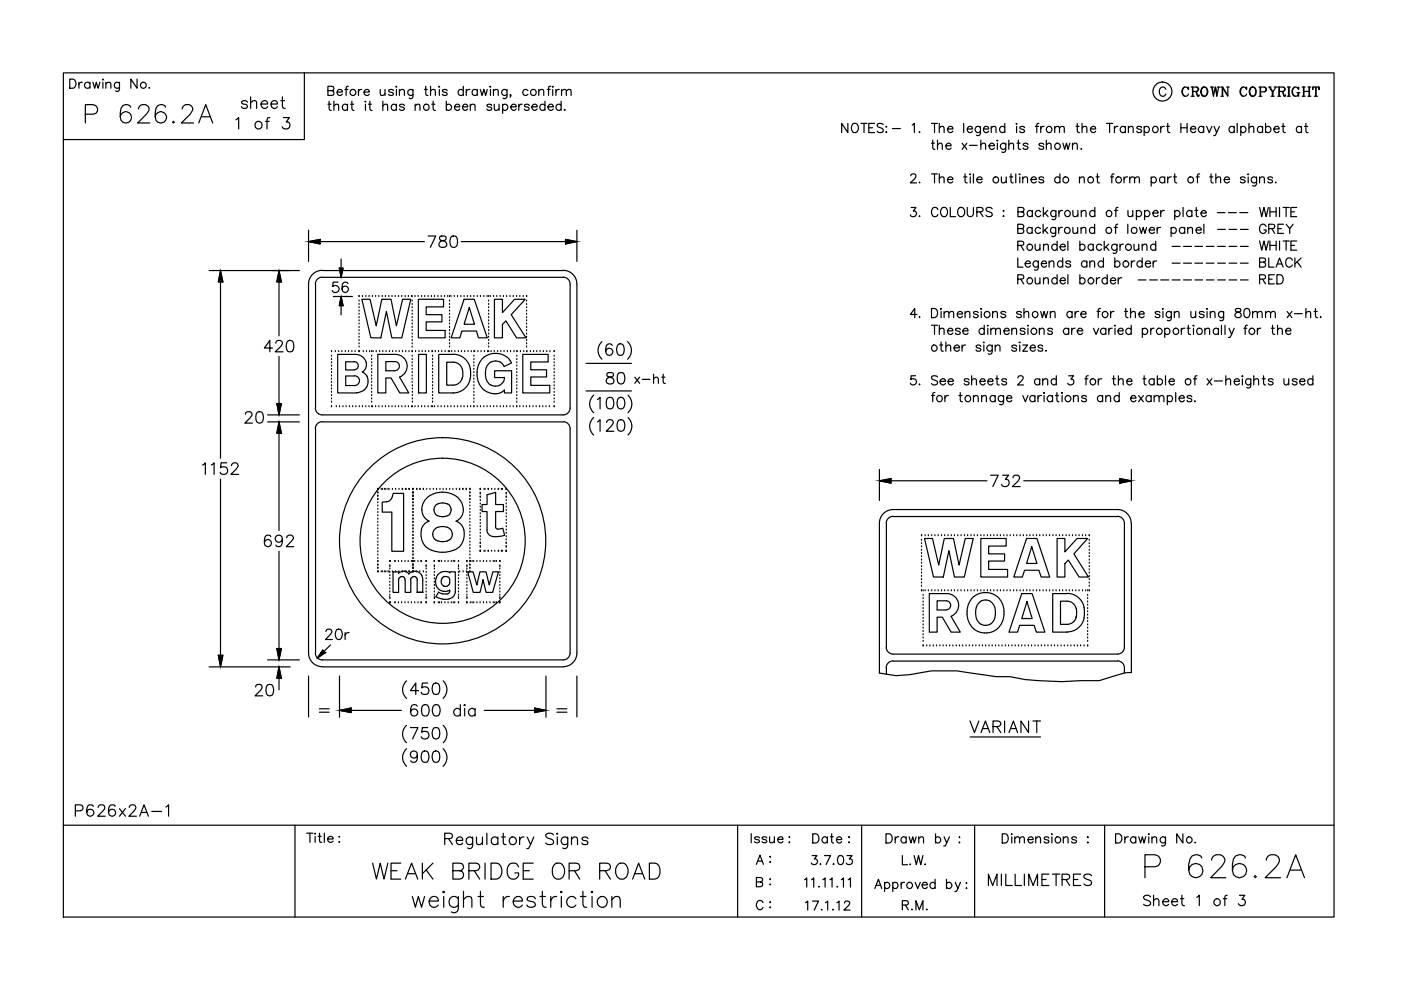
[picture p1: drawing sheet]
<svg xmlns="http://www.w3.org/2000/svg" width="297mm" height="210mm" viewBox="0 0 297 210" stroke-linecap="round" stroke-linejoin="round" font-family="sans-serif">
<g fill="none" stroke="#000" stroke-width=".25">
<path d="M13.4 15.5h269.4v178.9h-269.4zM14.8 16.8h.6a1.03 1.03 0 0 1 .7 .9 1.03 1.03 0 0 1-.7 1h-.6zM16.7 17.4v1.3M17.5 17.4a.58 .58 0 0 0-.8 .6M19.1 17.7a.64 .64 0 0 0-1-.1 .64 .64 0 0 0 0 .9 .64 .64 0 0 0 1 0M19.1 17.4v1.3M19.7 17.4l.4 1.3 .3-1.3 .4 1.3 .4-1.3M21.8 17.4v1.3M21.8 16.8v.2zM22.5 17.8l.4-.4 .5 .1 .1 1.2M22.5 17.4v1.3M25.3 17.4v1.5a.49 .49 0 0 1-.3 .4 .49 .49 0 0 1-.5 0"/>
<path d="M25.3 17.7a.62 .62 0 0 0-.9-.1 .62 .62 0 0 0 0 .9 .62 .62 0 0 0 .9 0M29.1 16.8v1.9l-1.4-1.9v1.9M31.6 18.5v.2l.1-.1M64.5 15.5v14.1h-51.1M69.5 19.2l1.1-.1 .2-.3-.2-.4-1.1-.1v1.9h1.1l.2-.3a.52 .52 0 0 0-.5-.7M71.5 19.5h1.1a.6 .6 0 0 0-.9-.5 .6 .6 0 0 0-.1 1 .6 .6 0 0 0 1 0M73.1 19h.7M73.8 18.3l-.3 .1-.1 .3v1.5M76 19v1.2M76.7 19a.58 .58 0 0 0-.7 .5M77.2 19.5h1.1a.6 .6 0 0 0-.9-.5 .6 .6 0 0 0-.1 1 .62 .62 0 0 0 1 0M80.6 19l.1 1.2h.5l.4-.3"/>
<path d="M81.6 19v1.2M83.4 19.2a.62 .62 0 0 0-1 0 .9 .9 0 0 0 .9 .5l.1 .3a.62 .62 0 0 1-1 0M84 19v1.2M84 18.3v.2zM84.7 19.3l.4-.3h.5l.1 1.2M84.7 19v1.2M87.6 19v1.4a.49 .49 0 0 1-.3 .5 .49 .49 0 0 1-.5-.1M87.6 19.2a.62 .62 0 0 0-.9-.1 .62 .62 0 0 0 0 1 .62 .62 0 0 0 .9-.1M90 19h.6M90.3 18.3v1.6l.1 .3h.3M91.3 19.3a.67 .67 0 0 1 .9-.3l.1 1.2M91.3 18.3v1.9"/>
<path d="M93 18.4h.2l-.1 .1zM93.1 19v1.2M94.8 19.2a.62 .62 0 0 0-1 0 .9 .9 0 0 0 .9 .5l.1 .3a.62 .62 0 0 1-1 0M98.2 19.2a.62 .62 0 0 0-.9-.1 .62 .62 0 0 0 0 1 .62 .62 0 0 0 .9-.1M98.2 18.3v1.9M98.9 19v1.2M99.6 19a.64 .64 0 0 0-.7 .5M101.2 19.2a.62 .62 0 0 0-.9-.1 .62 .62 0 0 0 0 1 .62 .62 0 0 0 .9-.1M101.2 19v1.2M101.8 19l.4 1.2 .4-1.2 .4 1.2 .3-1.2M103.9 18.4h.2l-.1 .1zM104 19v1.2"/>
<path d="M104.6 19.3a.67 .67 0 0 1 1-.3v1.2M104.6 19v1.2M107.5 19v1.4a.54 .54 0 0 1-.8 .4M107.5 19.2a.64 .64 0 0 0-.9-.1 .64 .64 0 0 0 0 1 .64 .64 0 0 0 .9-.1M111.9 19.2a.62 .62 0 0 0-.9-.1 .62 .62 0 0 0 0 1 .62 .62 0 0 0 .9-.1M114.2 19.3l.5-.3h.5l.1 1.2M114.2 19v1.2M116 19h.6M116.8 18.3l-.4 .1-.1 .3v1.5M117.2 19v1.2M117.2 18.3l.1 .1-.1 .1zM117.9 19v1.2"/>
<path d="M118.6 19a.58 .58 0 0 0-.7 .5M119.1 19.3l.4-.3h.5l.1 1.2M119.1 19v1.2M120.1 19.3l.4-.3h.5l.1 1.2M247.2 18.9a.72 .72 0 0 0-.8-.5 .72 .72 0 0 0-.6 .8 .86 .86 0 0 0 .2 .9 .86 .86 0 0 0 .9 .2l.3-.4M251.3 18.5a1.11 1.11 0 0 0 0 1.9M251.9 18.8l.1 .2v-.5l-.1 .3a.73 .73 0 0 0-.8-.3 .73 .73 0 0 0-.5 .7v.4a.72 .72 0 0 0 .6 .8 .72 .72 0 0 0 .8-.5M252.5 18.5h1.2l.3 .1a.42 .42 0 0 1-.1 .7l-1 .1M252.8 18.5v1.9M252.9 18.5v1.9M253.4 19.4l.3 .2 .2 .6h.3M253.5 19.5l.4 .9h.2l.1-.3"/>
<path d="M253.7 18.5l.3 .3-.3 .6M255.2 18.5a1.06 1.06 0 0 0-.6 .9 1.06 1.06 0 0 0 .6 1 .98 .98 0 0 0 .9-1 .98 .98 0 0 0-.9-.9 1.13 1.13 0 0 0 0 1.9M255.4 18.5a1.13 1.13 0 0 1 0 1.9M256.6 18.5h.7M256.9 18.5l.4 1.9 .4-1.9 .3 1.9 .4-1.9M257 18.5l.3 1.4M257.7 18.5l.3 1.4M258.1 18.5h.6M258.8 18.5h.4M259.1 18.5v1.9M260.1 18.5h.5M260.3 18.5v1.9l-1.1-1.8"/>
<path d="M263.6 18.5a1.11 1.11 0 0 0 0 1.9M264.2 18.8l.1 .2v-.5l-.1 .3a.73 .73 0 0 0-.8-.3 .73 .73 0 0 0-.5 .7v.4a.72 .72 0 0 0 .6 .8 .72 .72 0 0 0 .8-.5M265.5 18.5a1 1 0 0 0-.7 1 1 1 0 0 0 .9 .9 1.06 1.06 0 0 0 .6-1 1.06 1.06 0 0 0-.6-.9 1.06 1.06 0 0 0-.7 .9 1.06 1.06 0 0 0 .5 1M265.7 18.5a1.13 1.13 0 0 1 0 1.9M266.9 18.5h1.1a.51 .51 0 0 1 .5 .5 .51 .51 0 0 1-.5 .5h-.7M267.2 18.5v1.9M267.3 18.5v1.9M268 18.5h.2a.52 .52 0 0 1 .2 .6 .52 .52 0 0 1-.4 .4M269 18.5h.5M269.1 18.5l.7 1v.9M269.2 18.5l.7 1v.9M270.1 18.5h.6"/>
<path d="M270.5 18.5l-.6 1M270.9 18.5h1.1l.4 .1 .1 .2-.2 .5-1.1 .1M271.2 18.5v1.9M271.7 19.4l.3 .2 .3 .6h.3M271.9 19.5l.4 .9h.2l.1-.3M272 18.5l.3 .1a.45 .45 0 0 1 .1 .5 .45 .45 0 0 1-.4 .3M272.9 18.5h.7M273.2 18.5v1.9M273.3 18.5v1.9M274.6 18.5a1.11 1.11 0 0 0 0 1.9M275 19.6h.6M275.2 18.8l.2 .2v-.5l-.2 .3a.7 .7 0 0 0-.8-.3 .7 .7 0 0 0-.4 .7 .86 .86 0 0 0 .1 .9 .86 .86 0 0 0 1 .2l.1-.2"/>
<path d="M275.2 19.6v.8M275.4 19.6v.8M276.1 18.5h.6M276.4 18.5v1.9M276.5 18.5v1.9M276.5 19.4h1.1M277.3 18.5h.6M277.6 18.5v1.9M278.4 18.5l-.1 .5v-.5h1.4v.5l-.1-.5M278.9 18.5v1.9M279 18.5v1.9M18.1 24.2h1.6a1.02 1.02 0 0 0 1-1 1.02 1.02 0 0 0-1-1h-1.6v3.9"/>
<path d="M27.7 22.7a1.1 1.1 0 0 0-1.7-.3 3.6 3.6 0 0 0-.3 3.1 1.19 1.19 0 0 0 1.9 .2 1.19 1.19 0 0 0-.4-1.9 1.19 1.19 0 0 0-1.7 1M29.4 23.1a1.07 1.07 0 0 1 .7-.9h.7a.95 .95 0 0 1 .6 1.5l-2.2 2.4h2.6M35.1 22.7a1.1 1.1 0 0 0-1.6-.3 3.6 3.6 0 0 0-.4 3.1 1.21 1.21 0 0 0 1.9 .2 1.21 1.21 0 0 0-.4-1.9 1.21 1.21 0 0 0-1.7 1M36.8 25.7l-.2 .2 .2 .2 .2-.2M38.6 23.1a1.07 1.07 0 0 1 .8-.9h.7a.96 .96 0 0 1 .6 1.5l-.4 .5-1.8 1.9h2.5M42.1 26.1l1.5-3.9 1.5 3.9M42.7 24.8h1.8M50 25.4l.6-.5v2.4M52.5 21.7a.74 .74 0 0 0-1.3 0l.3 .4 .8 .2 .2 .3a.7 .7 0 0 1-.7 .4 .7 .7 0 0 1-.6-.4M53.1 21.8l.6-.5 .6 .2 .1 1.5M53.1 20.5v2.5M55.3 22.1h1.4a.7 .7 0 0 0-.7-.8 .7 .7 0 0 0-.7 .8 .77 .77 0 0 0 .5 .8 .77 .77 0 0 0 .9-.3"/>
<path d="M56.3 25.7h.8M57.2 24.9l-.5 .1-.1 .4v1.9M57.5 22.1h1.3a.68 .68 0 0 0-.7-.8 .68 .68 0 0 0-.6 .8 .74 .74 0 0 0 .4 .8 .74 .74 0 0 0 .9-.3M59.5 21.3h.8M59.9 20.5v2l.1 .4 .5 .1M60.1 24.9h1.3l-.7 1a.78 .78 0 0 1 .8 .9 .78 .78 0 0 1-1.1 .5l-.4-.2-.2-.2M69.5 22.1h.7M69.8 21.5v1.5l.1 .3 .3 .1M70.8 22.5l.5-.4 .4 .1 .1 1.2M70.8 21.5v1.9M73.7 22.4a.61 .61 0 0 0-.9-.1 .61 .61 0 0 0 0 .9 .61 .61 0 0 0 .9-.1M73.7 22.1v1.3"/>
<path d="M74.3 22.1h.7M74.6 21.5v1.5l.1 .3 .4 .1M77.5 22.1v1.3M77.5 21.5v.1zM78.1 22.1h.7M78.4 21.5v1.5l.1 .3 .4 .1M81.2 22.5l.4-.4 .5 .1 .1 1.2M81.2 21.5v1.9M84 22.4a.61 .61 0 0 0-.9-.1 .61 .61 0 0 0 0 .9 .61 .61 0 0 0 .9-.1M84 22.1v1.3M85.7 22.4a.6 .6 0 0 0-1 0l.3 .2 .6 .2 .1 .3a.6 .6 0 0 1-1 0M88 22.5l.5-.4 .5 .1v1.2"/>
<path d="M88 22.1v1.3M91.5 22.1h.7M91.8 21.5v1.5l.1 .3 .4 .1M94.6 22.4a.61 .61 0 0 1 .9-.1 .61 .61 0 0 1 0 .9 .61 .61 0 0 1-.9-.1M94.6 21.5v1.9M96.4 22.6h1.1v-.1a.64 .64 0 0 0-1.1-.1 .64 .64 0 0 0 .4 1h.3l.4-.3M98.1 22.6h1.1a.6 .6 0 0 0-.9-.5 .6 .6 0 0 0-.2 1 .56 .56 0 0 0 .6 .3 .56 .56 0 0 0 .5-.3M99.7 22.5l.5-.4 .4 .1 .1 1.2M99.7 22.1v1.3M104.2 22.4a.57 .57 0 0 0-1 0l.1 .2a.9 .9 0 0 1 .9 .4v.1a.57 .57 0 0 1-1 0M104.8 22.1l.1 1.2 .4 .1 .5-.4M105.8 22.1v1.3"/>
<path d="M106.6 22.4a.61 .61 0 0 1 .9-.1 .61 .61 0 0 1 0 .9 .61 .61 0 0 1-.9-.1M106.6 22.1v1.9M108.3 22.6h1.1a.62 .62 0 0 0-.9-.4 .62 .62 0 0 0 .1 1.1 .54 .54 0 0 0 .8-.2M108.3 20.2h-.2h.2l-.2 .4M110 22.1v1.3M110.7 22.1a.58 .58 0 0 0-.7 .5M112.2 22.4a.56 .56 0 0 0-.5-.3 .56 .56 0 0 0-.5 .3l.1 .2a.9 .9 0 0 1 .9 .4v.1a.56 .56 0 0 1-.5 .3 .56 .56 0 0 1-.5-.3M112.7 22.6h1.2a.62 .62 0 0 0-1-.4 .62 .62 0 0 0 .1 1.1 .54 .54 0 0 0 .9-.2M115.5 22.4a.61 .61 0 0 0-.9-.1 .61 .61 0 0 0 0 .9 .61 .61 0 0 0 .9-.1M115.5 21.5v1.9M116.2 22.6h1.1a.62 .62 0 0 0-1-.4 .62 .62 0 0 0 .2 1.1 .54 .54 0 0 0 .8-.2M119 22.4a.61 .61 0 0 0-.9-.1 .61 .61 0 0 0 0 .9 .61 .61 0 0 0 .9-.1"/>
<path d="M119 21.5v1.9M119.7 23.2l-.1 .1 .1 .1 .1-.1M179.8 26.2v1.9l-1.4-1.9v1.9M180.9 26.2a.93 .93 0 0 1 1.1 .4 .93 .93 0 0 1-.2 1.2 .7 .7 0 0 1-.8 .3 .7 .7 0 0 1-.5-.8v-.4zM182.6 26.2h1.2M183.2 26.2v1.9M184.2 27.1h.8M185.4 26.2h-1.2v1.9h1.2M187.3 26.4a.73 .73 0 0 0-1.3 .2l.2 .3 .9 .4a.5 .5 0 0 1 0 .7 .87 .87 0 0 1-1.1-.2M187.8 26.9h.2zM187.8 28l.1-.1 .1 .1zM189.2 27.3h1.7"/>
<path d="M193.1 37.3l.1-.3 .3-.1 .6 .1a.66 .66 0 0 1-.2 .9l-.9 .9h1.3M193.4 26.5l.5-.3v1.9M195 27.9l-.1 .1h.1M195 38.6l-.1 .1h.1M197.5 26.2h1.3M197.5 30.4h.6M197.5 36.9h1.3M197.8 29.7v1.6v.3l.4 .1M198.1 26.2v1.9M198.1 36.9v1.9M198.8 30.7l.4-.3 .5 .1 .1 1.2M198.8 29.7v2"/>
<path d="M199.2 27.2l.4-.4 .5 .1 .1 1.2M199.2 26.2v1.9M199.2 37.9l.4-.4 .5 .1 .1 1.2M199.2 36.9v1.9M200.5 30.9h1.1a.6 .6 0 0 0-.8-.5 .6 .6 0 0 0-.2 1 .57 .57 0 0 0 1 0M200.9 27.3h1.1a.6 .6 0 0 0-.8-.5 .6 .6 0 0 0-.2 1 .56 .56 0 0 0 .5 .3 .56 .56 0 0 0 .5-.3M200.9 38.1h1.1a.57 .57 0 0 0-.5-.6 .57 .57 0 0 0-.6 .6v.1a.63 .63 0 0 0 .5 .6 .63 .63 0 0 0 .6-.3M204 30.4l1 1.3M204.3 26.2v1.9M204.3 37.5h.7M204.6 36.9v1.5l.1 .3 .4 .1M205 30.4l-1 1.3"/>
<path d="M205.1 27.3h1.1a.6 .6 0 0 0-.9-.5 .6 .6 0 0 0-.1 1 .57 .57 0 0 0 1 0M205.5 30.8h1.7M205.7 37.5v1.3M205.7 36.9v.1zM206.4 36.9v1.9M207.1 38.1h1.1a.6 .6 0 0 0-.8-.5 .6 .6 0 0 0-.2 .9 .62 .62 0 0 0 1 0M207.9 26.8l-.2 1.8-.2 .1h-.5M207.9 27.1a.63 .63 0 0 0-1-.1 .63 .63 0 0 0 0 .9 .63 .63 0 0 0 1-.1M208 30.7l.4-.3 .5 .1 .1 1.2M208 29.7v2M208.5 27.3h1.1a.6 .6 0 0 0-.8-.5 .6 .6 0 0 0-.2 1 .57 .57 0 0 0 1 0M209.7 30.9h1.1a.6 .6 0 0 0-.8-.5 .6 .6 0 0 0-.2 1 .56 .56 0 0 0 .5 .3 .56 .56 0 0 0 .5-.3"/>
<path d="M210.2 27.2l.4-.4 .5 .1 .1 1.2M210.2 26.8v1.3M211.4 29.8h.2zM211.5 30.4v1.3M212.3 37.5l.1 1.2 .5 .1 .4-.4M213 27.1a.61 .61 0 0 0-.9-.1 .61 .61 0 0 0 0 .9 .61 .61 0 0 0 .9-.1M213 26.2v1.9M213.2 30.4l-.1 1.7-.2 .2-.5-.1M213.2 30.6a.63 .63 0 0 0-.9-.1 .63 .63 0 0 0 0 1 .63 .63 0 0 0 .9-.1M213.3 37.5v1.3M213.9 30.7l.4-.3 .5 .1 .1 1.2M213.9 29.7v2"/>
<path d="M214.1 37.5h.6M214.3 36.9v1.5l.1 .3 .4 .1M215.4 36.9v1.9M215.4 26.2h.2zM215.5 26.8v1.3M215.6 30.4h.7M215.9 29.7v1.6l.1 .3 .4 .1M216.1 37h.2zM216.2 37.5v1.3M216.8 37.9l.5-.4 .5 .1 .1 1.2M216.8 37.5v1.3M217.2 27.1a.57 .57 0 0 0-1 0l.3 .2 .4 .1 .3 .4a.57 .57 0 0 1-1 0"/>
<path d="M217.9 30.6a.57 .57 0 0 0-1 0l.1 .2 .9 .3v.3a.57 .57 0 0 1-1 0M218.6 38.1h1.1a.57 .57 0 0 0-.5-.6 .57 .57 0 0 0-.6 .6v.1a.63 .63 0 0 0 .4 .6 .63 .63 0 0 0 .7-.3M219.5 26.8h.7M220.3 26.2h-.4l-.1 .3v1.6M220.7 26.8v1.3M221.3 30.6a.57 .57 0 0 0-1 0l.1 .2 .8 .3 .1 .3a.57 .57 0 0 1-1 0M221.3 37.8a.62 .62 0 0 0-1 0 .9 .9 0 0 0 .9 .4l.1 .3a.62 .62 0 0 1-1 0M221.4 26.8a.58 .58 0 0 0-.7 .5M221.8 30.7l.5-.3 .5 .1 .1 1.2M221.8 29.7v2M223.6 27.2l.5-.4 .4 .1 .1 1.2M223.6 26.8v1.3"/>
<path d="M224.6 27.2l.5-.4 .5 .1 .1 1.2M224.7 37.8a.62 .62 0 0 0-.9-.1 .62 .62 0 0 0 0 .9 .62 .62 0 0 0 .9-.1M224.7 36.9v1.9M225.4 30.4l.3 1.3 .4-1.3 .4 1.3 .3-1.3M227.4 30.7l.5-.3 .4 .1 .1 1.2M227.4 30.4v1.3M228.1 26.8h.7M228.4 26.2v1.5l.1 .3 .4 .1M228.9 37.9l.4-.4 .5 .1 .1 1.2M228.9 37.5v1.3M229.2 31.5v.2l.1-.1M229.4 27.2l.5-.4 .4 .1 .1 1.2"/>
<path d="M229.4 26.2v1.9M231.2 27.3h1.1v-.1a.64 .64 0 0 0-1.1-.1 .64 .64 0 0 0 .5 1h.3l.3-.3M232.4 37.5h.7M232.7 36.9v1.5l.1 .3 .3 .1M234.6 26.2h1.3M235.3 26.2v1.9M235.5 37.5h.6M236.2 36.9l-.4 .1-.1 .2v1.6M236.3 26.8v1.3M237 26.8a.64 .64 0 0 0-.7 .5M238.3 37.5v1.3M238.6 27.1a.61 .61 0 0 0-.9-.1 .61 .61 0 0 0 0 .9 .61 .61 0 0 0 .9-.1"/>
<path d="M238.6 26.8v1.3M239.1 37.5a.64 .64 0 0 0-.8 .6M239.2 27.2l.5-.4 .5 .1 .1 1.2M239.2 26.8v1.3M239.5 37.9l.5-.4 .5 .1 .1 1.2M239.5 37.5v1.3M240.6 37.9l.4-.4 .5 .1 .1 1.2M242 27.1a.57 .57 0 0 0-1 0l.1 .2 .8 .3 .1 .2a.57 .57 0 0 1-1 0M242.6 27.1a.61 .61 0 0 1 .9-.1 .61 .61 0 0 1 0 .9 .61 .61 0 0 1-.9-.1M242.6 26.8v1.9M244.1 37.8a.62 .62 0 0 1 .9-.1 .62 .62 0 0 1 0 .9 .62 .62 0 0 1-.9-.1M244.1 37.5v2"/>
<path d="M246.1 26.8v1.3M246.9 26.8a.64 .64 0 0 0-.8 .5M246.9 37.8a.62 .62 0 0 0-.9-.1 .62 .62 0 0 0 0 .9 .62 .62 0 0 0 .9-.1M246.9 37.5v1.3M247.3 26.8h.7M247.6 26.2v1.5l.1 .3 .3 .1M247.6 37.5v1.3M248.3 37.5a.64 .64 0 0 0-.7 .6M248.8 37.5h.6M249.1 36.9v1.5l.1 .3 .3 .1M250.4 26.2v1.9M250.4 27.1h1.3"/>
<path d="M251.7 26.2v1.9M252.4 27.3h1.1v-.1a.64 .64 0 0 0-1.1-.1 .64 .64 0 0 0 .5 1h.3l.3-.3M252.5 20.4h.7M253.6 37.5h.7M254.4 36.9l-.4 .1-.1 .2v1.6M255.2 27.1a.63 .63 0 0 0-.9-.1 .63 .63 0 0 0 0 .9 .63 .63 0 0 0 .9-.1M255.2 26.8v1.3M255.8 26.8l.6 1.3 .5-1.3M256.5 37.5h.6M256.8 36.9v1.5l.1 .3 .3 .1M257.4 26.8l.6 1.3 .5-1.3M257.8 37.9l.4-.4 .5 .1 .1 1.2"/>
<path d="M257.8 36.9v1.9M258 28.1l-.4 .6h-.3M258.8 20.4h.6M259.6 38.1h1.1a.6 .6 0 0 0-.9-.5 .6 .6 0 0 0-.2 .9 .62 .62 0 0 0 1.1 0M260.3 20.2l-1.1-1.7v1.9M261.7 27.1a.61 .61 0 0 0-.9-.1 .61 .61 0 0 0 0 .9 .61 .61 0 0 0 .9-.1M261.7 26.8v1.3M262.3 26.2v1.9M263.1 27.1a.61 .61 0 0 1 .9-.1 .61 .61 0 0 1 0 .9 .61 .61 0 0 1-.9-.1M263.1 26.8v1.9M264 37.8a.62 .62 0 0 0-1 0l.1 .2 .8 .2 .1 .3a.62 .62 0 0 1-1 0M264.6 37.5v1.3"/>
<path d="M264.6 36.9v.1zM264.8 27.2l.5-.4 .4 .1 .1 1.2M264.8 26.2v1.9M266.4 37.5v1.5a.53 .53 0 0 1-.8 .4M266.4 37.8a.64 .64 0 0 0-.9-.1 .64 .64 0 0 0 0 .9 .64 .64 0 0 0 .9-.1M266.9 20.4h.7M267.1 37.9l.4-.4 .5 .1 .1 1.2M267.1 37.5v1.3M267.7 27.1a.61 .61 0 0 0-.9-.1 .61 .61 0 0 0 0 .9 .61 .61 0 0 0 .9-.1M267.7 26.8v1.3M268.3 27.1a.63 .63 0 0 1 1-.1 .63 .63 0 0 1 0 .9 .63 .63 0 0 1-1-.1M268.3 26.2v1.9"/>
<path d="M269.5 20.4h.6M269.8 37.8a.6 .6 0 0 0-1 0l.1 .2 .8 .2 .1 .3a.6 .6 0 0 1-1 0M270.1 27.3h1.1v-.1a.64 .64 0 0 0-1.1-.1 .64 .64 0 0 0 .5 1h.3l.3-.3M270.5 38.6l-.1 .1h.2M270.9 20.4h.6M271.8 26.8h.6M272 26.2v1.5l.1 .3 .4 .1M272.9 20.4h.7M275.9 27.1a.61 .61 0 0 0-.9-.1 .61 .61 0 0 0 0 .9 .61 .61 0 0 0 .9-.1M275.9 26.8v1.3M276.1 20.4h.6M276.6 26.8h.7"/>
<path d="M276.9 26.2v1.5l.1 .3 .3 .1M277.3 20.4h.6M278.7 20.4h.6M44.3 57.4h19.2M46.8 59.5v37.7M46.8 57.4l.5 2.4h-1zM59.2 59.5v11.7M59.2 57.4l.5 2.4h-1zM65.4 48.8v6.6M65.4 51.2l2.5-.4v.9zM67.6 51.2h22.4M68.3 57.3a2.9 2.9 0 0 0-2.9 2.9"/>
<path d="M68.3 57.4h51.1M71.7 59.8h-1.1l-.1 .9a.78 .78 0 0 1 1.2 .1 .78 .78 0 0 1-.2 1.1 .78 .78 0 0 1-1.1-.3M71.9 56.9h.8l-.4 1.9zM72.3 54.9v3.9M90.8 50h1.6l-1.2 2.5M93.3 50.1a.52 .52 0 0 0 .2 .9 .9 .9 0 0 1 1 .3 .9 .9 0 0 1 .1 .9 .89 .89 0 0 1-1 .2 .89 .89 0 0 1-.5-.8 1.06 1.06 0 0 1 1.1-.6 .52 .52 0 0 0 .3-.9zM95.7 50.1a.86 .86 0 0 1 1.2 .4 2.09 2.09 0 0 1-.2 1.8 .75 .75 0 0 1-1.2-.3 2.01 2.01 0 0 1 .2-1.9zM97.8 51.2h22.4M119.4 57.3a2.9 2.9 0 0 1 2.9 2.9M119.9 50.8l2.4 .4-2.4 .5zM122.3 48.8v6.6M193.2 44h1l-.6 .7a.62 .62 0 0 1 .7 .8 .62 .62 0 0 1-.8 .4l-.3-.1-.2-.2"/>
<path d="M195 45.8h-.1h.1M198.9 44.4a.7 .7 0 0 0-.9-.4 .7 .7 0 0 0-.5 .7v.5a.7 .7 0 0 0 .5 .7 .7 .7 0 0 0 .9-.4M199.8 44.1a.93 .93 0 0 1 1.1 .4 .93 .93 0 0 1-.2 1.1 .72 .72 0 0 1-.8 .3 .72 .72 0 0 1-.5-.7v-.5zM201.5 44v1.9h1.1M203.4 44.1a.93 .93 0 0 1 1.1 .4 .93 .93 0 0 1-.2 1.1 .78 .78 0 0 1-1 .2 .78 .78 0 0 1-.3-1.1zM205.1 44v1.4a.66 .66 0 0 0 .6 .5 .66 .66 0 0 0 .7-.5v-1.4M207.1 44.9l1.1-.1 .2-.3-.1-.3-.3-.2h-.9v1.9M207.7 44.9l.7 1M210.4 44.3a.73 .73 0 0 0-.7-.3 .73 .73 0 0 0-.6 .4l.1 .3 1 .4 .2 .5a.84 .84 0 0 1-1.3 0M212.7 44.7l.1-.1 .1 .1zM212.7 45.8h.2zM215.8 48.5l1.1-.1 .2-.3-.2-.4-1.1-.2v2h.8l.5-.4a.53 .53 0 0 0-.5-.6"/>
<path d="M215.8 52l1.1-.1 .2-.2-.1-.4-.4-.2h-.8v2M215.8 54.7v1.9h1.1M215.8 59.2l1.1-.1 .2-.3-.1-.4-.4-.1h-.8v1.9M215.8 44.9l1.1-.1 .2-.3-.1-.3-.4-.2h-.8v1.9h.8l.4-.1v-.7l-.4-.2M216.4 52l.7 1.1M216.4 59.2l.7 1M217.4 55.9h1.1v-.2a.64 .64 0 0 0-1.1-.1 .64 .64 0 0 0 .4 1h.3l.4-.3M218.8 48.5a.62 .62 0 0 0-.9-.1 .62 .62 0 0 0 0 .9 .62 .62 0 0 0 .9-.1M218.8 48.2v1.3M218.9 44.9a.61 .61 0 0 0-.9-.1 .61 .61 0 0 0 0 .9 .61 .61 0 0 0 .9-.1M218.9 44.6v1.3M219.5 51.8l.1 1.2 .4 .1 .5-.4"/>
<path d="M219.5 58.9l.1 1.2 .4 .1 .5-.4M220.1 55.3l-.1 1.8-.2 .2-.5-.1M220.1 55.6a.63 .63 0 0 0-.9-.1 .63 .63 0 0 0 0 1 .63 .63 0 0 0 .9-.2M220.5 51.8v1.3M220.5 58.9v1.3M220.6 48.5a.64 .64 0 0 0-.9-.1 .64 .64 0 0 0 0 .9 .64 .64 0 0 0 .9-.1M220.7 44.9a.63 .63 0 0 0-1-.1 .63 .63 0 0 0 0 .9 .63 .63 0 0 0 1-.1M220.8 55.9h1.1a.6 .6 0 0 0-.9-.5 .6 .6 0 0 0-.1 .9 .57 .57 0 0 0 1 0M221.2 47.5v2M221.2 44v1.9M221.2 52.2l.5-.4 .5 .1 .1 1.2M221.2 59.3l.5-.4 .5 .1 .1 1.2"/>
<path d="M221.2 51.8v1.3M221.2 58.9v1.3M221.5 48.8l.7 .7M221.5 45.2l.7 .7M222.1 48.2l-.9 .9M222.1 44.6l-.9 1M222.4 55.7l.5-.4 .5 .1v1.2M222.4 55.3v1.3M223.8 48.2v1.5a.51 .51 0 0 1-.3 .4 .51 .51 0 0 1-.5-.1M223.8 48.5a.62 .62 0 0 0-.9-.1 .62 .62 0 0 0 0 .9 .62 .62 0 0 0 .9-.1M223.9 44.6l-.1 1.8-.3 .2-.5-.1M223.9 44.9a.61 .61 0 0 0-.9-.1 .61 .61 0 0 0 0 .9 .61 .61 0 0 0 .9-.1"/>
<path d="M224.1 52a.64 .64 0 0 0-.9-.1 .64 .64 0 0 0 0 1 .64 .64 0 0 0 .9-.1M224.1 59.2a.63 .63 0 0 0-.9-.1 .63 .63 0 0 0 0 .9 .63 .63 0 0 0 .9-.1M224.1 51.1v2M224.1 58.3v1.9M224.5 48.2v1.3M224.5 44.6v1.3M224.8 52.3h1.1a.6 .6 0 0 0-.9-.5 .6 .6 0 0 0-.2 1 .57 .57 0 0 0 1.1 0M224.8 59.5h1.1a.56 .56 0 0 0-.6-.7 .56 .56 0 0 0-.5 .7 .6 .6 0 0 0 .3 .6 .6 .6 0 0 0 .8-.2M225.2 48.2a.64 .64 0 0 0-.7 .6M225.3 44.6a.73 .73 0 0 0-.8 .6M225.3 55.6a.61 .61 0 0 0-.9-.1 .61 .61 0 0 0 0 .9 .61 .61 0 0 0 .9-.1M225.3 54.7v1.9"/>
<path d="M226.4 51.1v2M226.4 58.3v1.9M227 55.6a.6 .6 0 0 0-1.1 0l.3 .3 .5 .1 .3 .3a.6 .6 0 0 1-1.1 0M227.5 48.2l.1 1.2 .4 .1 .5-.4M227.5 44.6l.1 1.2 .5 .1 .4-.3M228.5 48.2v1.3M228.5 44.6v1.3M229 52a.62 .62 0 0 1 .9 0 .62 .62 0 0 1 0 .9 .62 .62 0 0 1-.9-.1M229 59.2a.61 .61 0 0 1 .9-.1 .61 .61 0 0 1 0 .9 .61 .61 0 0 1-.9-.1M229 51.1v2M229 58.3v1.9M229.2 48.6l.5-.4 .4 .1 .1 1.2"/>
<path d="M229.2 48.2v1.3M229.2 45l.5-.4 .5 .1 .1 1.2M229.2 44.6v1.3M230.4 55.6a.63 .63 0 0 0-.9-.1 .63 .63 0 0 0 0 1 .63 .63 0 0 0 .9-.2M230.4 55.3v1.3M231.1 55.7l.4-.4 .5 .1 .1 1.2M231.1 55.3v1.3M231.8 52a.62 .62 0 0 0-.9 0 .62 .62 0 0 0 0 .9 .62 .62 0 0 0 .9-.1M231.8 51.8v1.3M232.1 48.5a.62 .62 0 0 0-.9-.1 .62 .62 0 0 0 0 .9 .62 .62 0 0 0 .9-.1M232.1 47.5v2M232.1 44.9a.61 .61 0 0 0-.9-.1 .61 .61 0 0 0 0 .9 .61 .61 0 0 0 .9-.1"/>
<path d="M232.1 44v1.9M232.5 58.9v1.3M233.2 58.9a.65 .65 0 0 0-.7 .6M233.6 52a.62 .62 0 0 0-.9 0 .62 .62 0 0 0 0 .9 .62 .62 0 0 0 .9-.1M233.9 55.6a.63 .63 0 0 0-.9-.1 .63 .63 0 0 0 0 1 .63 .63 0 0 0 .9-.2M233.9 54.7v1.9M234.1 51.1v2M234.5 52.3l.6 .8M234.8 59.2a.61 .61 0 0 0-.9-.1 .61 .61 0 0 0 0 .9 .61 .61 0 0 0 .9-.1M234.8 58.3v1.9M235 51.8l-.9 .9M235.4 59.5h1.1a.55 .55 0 0 0-.5-.6 .55 .55 0 0 0-.6 .6 .6 .6 0 0 0 .4 .7 .6 .6 0 0 0 .7-.3"/>
<path d="M236.2 48.2h.7M236.3 44.6h.7M236.4 55.6a.61 .61 0 0 1 .9-.1 .61 .61 0 0 1 0 .9 .61 .61 0 0 1-.9-.1M236.4 54.7v1.9M236.8 51.8v1.5a.53 .53 0 0 1-.8 .3M236.8 52a.64 .64 0 0 0-.9-.1 .64 .64 0 0 0 0 1 .64 .64 0 0 0 .9-.1M237 47.5l-.4 .2-.1 .2v1.6M237 44l-.3 .1-.1 .3v1.5M237.1 58.9v1.3M237.5 51.8v1.3M237.8 58.9a.72 .72 0 0 0-.7 .6M238.2 51.8a.58 .58 0 0 0-.7 .5"/>
<path d="M239.1 47.5v2M239.2 44.6v1.2l.5 .1 .5-.3M239.9 55.3v1.3M240.2 44.6v1.3M240.4 51.8l.1 1.2 .5 .1 .4-.4M240.6 55.3a.58 .58 0 0 0-.7 .6M240.9 44.9a.61 .61 0 0 1 .9-.1 .61 .61 0 0 1 0 .9 .61 .61 0 0 1-.9-.1M240.9 44.6v2M241.3 59.4h1.7M241.4 51.8v1.3M241.6 48.2l.4 1.3 .4-1.3 .4 1.3 .3-1.3M242.2 52.2l.4-.4 .5 .1 .1 1.2"/>
<path d="M242.2 51.8v1.3M242.2 55.6a.61 .61 0 0 0-.9-.1 .61 .61 0 0 0 0 .9 .61 .61 0 0 0 .9-.1M242.2 54.7v1.9M242.7 44.9a.63 .63 0 0 1 .9-.1 .63 .63 0 0 1 0 .9 .63 .63 0 0 1-.9-.1M242.7 44.6v2M242.8 55.9h1.1a.6 .6 0 0 0-.8-.5 .6 .6 0 0 0-.2 .9 .57 .57 0 0 0 1 0M243.6 48.8h1.2a.57 .57 0 0 0-.6-.6 .57 .57 0 0 0-.6 .6v.1a.63 .63 0 0 0 .5 .6 .63 .63 0 0 0 .7-.3M243.7 59.4h1.7M244.4 45.2h1.1a.6 .6 0 0 0-.8-.5 .6 .6 0 0 0-.2 .9 .57 .57 0 0 0 1 0M244.5 55.3v1.3M245 52a.62 .62 0 0 0-.9 0 .62 .62 0 0 0 0 .9 .62 .62 0 0 0 .9-.1M245 51.1v2"/>
<path d="M245.3 55.3a.64 .64 0 0 0-.8 .6M245.3 48.2v1.3M246.1 48.2a.58 .58 0 0 0-.8 .6M246.1 59.4h1.7M246.1 44.6v1.3M246.9 44.6a.73 .73 0 0 0-.8 .6M248.3 48.5a.62 .62 0 0 1 .9-.1 .62 .62 0 0 1 0 .9 .62 .62 0 0 1-.9-.1M248.3 48.2v2M248.5 59.4h1.7M248.5 55.8h1.7M248.5 52.2h1.7M249.1 44.9a.63 .63 0 0 1 .9-.1 .63 .63 0 0 1 0 .9 .63 .63 0 0 1-.9-.1"/>
<path d="M249.1 44.6v2M250.8 44v1.9M250.9 59.4h1.7M250.9 55.8h1.7M250.9 52.2h1.7M251.2 48.5a.64 .64 0 0 0-1-.1 .64 .64 0 0 0 0 .9 .64 .64 0 0 0 1-.1M251.2 48.2v1.3M251.8 48.6l.5-.4 .4 .1 .1 1.2M251.8 48.2v1.3M252.7 44.9a.63 .63 0 0 0-.9-.1 .63 .63 0 0 0 0 .9 .63 .63 0 0 0 .9-.1M252.7 44.6v1.3M253.3 59.4h1.7"/>
<path d="M253.3 55.8h1.7M253.3 44.6h.7M253.3 52.2h1.7M253.6 48.8h1.1a.6 .6 0 0 0-.9-.5 .6 .6 0 0 0-.1 .9 .62 .62 0 0 0 1 0M253.6 44v1.6l.1 .2 .4 .1M254.6 45.2h1.1a.6 .6 0 0 0-.8-.5 .6 .6 0 0 0-.2 .9 .57 .57 0 0 0 1 0M255.2 47.5v2M255.7 59.4h1.7M255.7 55.8h1.7M255.7 52.2h1.7M258.1 45.1h1.6M258.2 59.4h1.6"/>
<path d="M258.2 55.8h1.6M258.2 52.2h1.6M258.2 48.6h1.6M260.4 45.1h1.7M260.6 59.4h1.6M260.6 55.8h1.6M260.6 52.2h1.6M260.6 48.6h1.6M262.9 45.1h1.7M263 59.4h1.6M263 55.8h1.6M263 52.2h1.6"/>
<path d="M263 48.6h1.6M267.1 59.2l1.1-.1 .1-.3-.1-.4-.3-.1h-.8v1.9M267.1 55.6l1.1-.1 .1-.3-.1-.3-.3-.2h-.8v1.9h.8a.54 .54 0 0 0 .4-.5 .54 .54 0 0 0-.4-.5M267.1 51.1l.4 1.9 .5-1.9 .4 1.9 .5-1.9M267.1 44l.4 1.9 .5-1.9 .4 1.9 .5-1.9M267.7 59.2l.6 1M268.4 48a.72 .72 0 0 0-.8-.5 .72 .72 0 0 0-.5 .8 .85 .85 0 0 0 .1 .9 .85 .85 0 0 0 1 .2l.2-.4v-.2h-.4M269 48.5l1.1-.1 .2-.3-.1-.4-.4-.2h-.8v2M269 54.7v1.9h1.1M269 59.2h.7M269.3 51.1v1.9M269.3 52h1.3"/>
<path d="M269.3 44v1.9M269.3 44.9h1.3M269.6 48.5l.7 1M270.2 58.3h-1.2v1.9h1.2M270.6 56.6l.7-1.9 .7 1.9M270.6 51.1v1.9M270.6 44v1.9M270.7 58.3h.7a1.04 1.04 0 0 1 .7 .9 1.04 1.04 0 0 1-.7 1h-.7zM270.9 56h.9M270.9 48.5h.8M271.3 51.1v1.9M271.3 44v1.9"/>
<path d="M272 51.1h1.4M272 44h1.4M272.1 47.5h-1.2v2h1.2M272.7 47.5l.7 1 .8-1M272.7 51.1v1.9M272.7 44v1.9M273.4 48.5v1M273.7 52h.8M273.7 44.9h.8M274 55.2a.72 .72 0 0 0-.8-.5 .72 .72 0 0 0-.6 .7 .83 .83 0 0 0 .2 .9 .83 .83 0 0 0 .9 .2l.3-.3M274.5 54.7v1.9M274.9 51.1h-1.2v1.9h1.2"/>
<path d="M274.9 44h-1.2v1.9h1.2M275 55.5l.9 1.1M275.9 54.7l-1.4 1.3M57.8 73.8h-1.7l1.1-1.6v2.4M58.5 72.8l.2-.5a.79 .79 0 0 1 1 .1 .76 .76 0 0 1-.2 1l-1.2 1.2h1.7M59.2 75.6v10.2M61 72.3a.8 .8 0 0 1 1.2 .3 2.21 2.21 0 0 1-.3 1.9 .81 .81 0 0 1-1.1-.4 1.94 1.94 0 0 1 .2-1.8zM65.4 60.2v78.3a2.9 2.9 0 0 0 2.9 2.9M66.9 60.2v26.3M70.3 79.7h.1M70.3 79h.1M70.3 78.3h.1"/>
<path d="M70.3 77.6h.1M70.3 76.9h.1M70.3 76.2h.1M70.3 75.5h.1M70.3 74.5h.1M70.7 62.9h4M71.1 74.5h.1M71.8 74.5h.1M72.3 62.9v3.9M72.3 62.9l.4 1.9h-.8zM72.5 74.5h.1M73.2 74.5h.1"/>
<path d="M73.8 60.1a.63 .63 0 0 0-.7-.3 .63 .63 0 0 0-.5 .4 1.33 1.33 0 0 0 .5 1.8 .68 .68 0 0 0 .8-.6 .68 .68 0 0 0-.6-.7 .68 .68 0 0 0-.8 .6M73.9 74.5h.1M74.6 74.5h.1M75.1 76.7a.87 .87 0 0 1 .9 .8 .87 .87 0 0 1-.9 .9M75.1 76.7h-1.8v1.7h1.8M75.2 79.7a1.04 1.04 0 0 1 1 1 1.04 1.04 0 0 1-1 1M75.2 79.7h-1.9v2h1.9M75.3 74.5h.1M76.1 74.5h.1M76.1 62.9h.1M76.1 63.8h.1M76.1 64.6h.1"/>
<path d="M76.1 65.2h.1M76.1 66h.1M76.1 66.6h.1M76.1 67.4h.1M76.1 68h.1M76.1 68.7h.1M76.1 69.4h.1M76.1 70.1h.1M76.1 70.8h.1M76.1 71.5h.1M76.1 72.2h.1M76.1 72.9h.1"/>
<path d="M76.1 73.6h.1M76.7 63.5h1.8l1.3 5.6 1.2-5.6h1.9l1.1 5.6 1.4-5.6h1.7l-1.9 8.1h-2.1l-1.2-5.6-1.2 5.6h-2.1zM76.8 62.9h.1M77 74.5h.1M77.6 62.9h.1M77.6 76.8a1.81 1.81 0 0 1-.8 2.1l.6 .3 .4 .6M77.6 76.8a2.35 2.35 0 0 0-2.2-1.7h-3.8v8.2h4M77.7 74.5h.1M77.8 79.7a2.76 2.76 0 0 1-.1 2.5M78.2 62.9h.1M78.4 74.5h.1M78.8 74.5h.1"/>
<path d="M78.8 75.5h.1M78.8 76.2h.1M78.8 76.9h.1M78.8 77.6h.1M78.8 78.3h.1M78.8 79h.1M78.8 79.7h.1M79 62.9h.1M79.1 74.5h.1M79.6 62.9h.1M79.8 74.5h.1M80.3 62.9h.1"/>
<path d="M80.5 74.5h.1M81 62.9h.1M81.2 74.5h.1M81.7 62.9h.1M81.8 74.5h.1M82.4 62.9h.1M82.6 74.5h.1M83.1 62.9h.1M83.2 74.5h.1M83.7 78.6a.95 .95 0 0 0 1-1 .95 .95 0 0 0-1-.9h-1.9v1.9h1.9M83.8 62.9h.1M84 74.5h.1"/>
<path d="M84.5 62.9h.1M84.6 74.5h.1M84.7 79.9a2.48 2.48 0 0 0 1.6-2.7 2.48 2.48 0 0 0-2.4-2.1h-3.8v8.2h1.7v-3.2h1.1l1.9 3.2h1.9l-2-3.3M85.2 62.9h.1M85.4 74.5h.1M85.9 62.9h.1M86 74.5h.1M86.6 62.9h.1M86.7 74.5h.1M87.3 62.9h.1M87.4 79.7h.1M87.4 79h.1"/>
<path d="M87.4 78.3h.1M87.4 77.6h.1M87.4 76.9h.1M87.4 76.2h.1M87.4 75.5h.1M87.4 74.5h.1M87.4 73.6h.1M87.4 72.9h.1M87.4 72.2h.1M87.4 71.5h.1M87.4 70.8h.1M87.4 70.1h.1"/>
<path d="M87.4 69.4h.1M87.4 68.7h.1M87.4 68h.1M87.4 67.4h.1M87.4 66.6h.1M87.4 66h.1M87.4 65.2h.1M87.4 64.6h.1M87.4 63.8h.1M87.4 62.9h.1M88 62.9h.1M88.1 74.5h.1"/>
<path d="M88.7 62.9h.1M88.7 63.5h5.3v1.6h-3.6v1.6h3.3v1.5h-3.3v1.9h4v1.5h-5.7zM88.7 75.1h1.7v8.2h-1.7zM88.8 74.5h.1M89.4 62.9h.1M89.5 74.5h.1M90.1 62.9h.1M90.2 74.5h.1M90.8 62.9h.1M90.9 74.5h.1M91.5 62.9h.1M91.6 74.5h.1"/>
<path d="M91.7 74.5h.1M91.7 75.5h.1M91.7 76.2h.1M91.7 76.9h.1M91.7 77.6h.1M91.7 78.3h.1M91.7 79h.1M91.7 79.7h.1M92.1 62.9h.1M92.3 74.5h.1M92.9 62.9h.1M93 74.5h.1"/>
<path d="M93.5 62.9h.1M93.7 74.5h.1M94.2 62.9h.1M94.4 74.5h.1M94.9 62.9h.1M95.1 74.5h.1M95.3 62.9h.1M95.3 63.8h.1M95.3 64.6h.1M95.3 65.2h.1M95.3 66h.1M95.3 66.6h.1"/>
<path d="M95.3 67.4h.1M95.3 68h.1M95.3 68.7h.1M95.3 69.4h.1M95.3 70.1h.1M95.3 70.8h.1M95.3 71.5h.1M95.3 72.2h.1M95.3 72.9h.1M95.3 73.6h.1M95.3 74.5h.1M95.6 62.9h.1"/>
<path d="M95.8 74.5h.1M96.1 75.1a3.7 3.7 0 0 1 3.6 3M96.1 75.1h-3.1v8.2h3.1a4 4 0 0 0 3.6-5.2M96.3 62.9h.1M96.4 74.5h.1M97 62.9h.1M97.2 74.5h.1M97.7 62.9h.1M97.8 74.5h.1M98 78.3a1.93 1.93 0 0 0-1.8-1.5h-1.5v4.9h1.5M98 78.3l.1 1.2-.1 .8M98.4 63.5h2.2l2.7 8.1h-1.9l-.4-1.4h-3.1l-.4 1.4h-1.9z"/>
<path d="M98.4 62.9h.1M98.5 74.5h.1M99.1 62.9h.1M99.2 74.5h.1M99.5 65.2l1.1 3.5h-2.2zM99.8 62.9h.1M99.9 74.5h.1M100.5 62.9h.1M100.5 74.5h.1M100.5 75.5h.1M100.5 76.2h.1M100.5 76.9h.1"/>
<path d="M100.5 77.6h.1M100.5 78.3h.1M100.5 79h.1M100.5 79.7h.1M100.6 74.5h.1M101.1 79.5a3.7 3.7 0 0 0 5.5 3.5l.3-.3M101.2 62.9h.1M101.3 74.5h.1M101.9 62.9h.1M102 74.5h.1M102.5 75.8a4.5 4.5 0 0 0-1.3 3.7M102.6 62.9h.1"/>
<path d="M102.7 74.5h.1M102.9 79.2l.2 1.3M103.1 78l-.2 1.2M103.3 62.9h.1M103.4 74.5h.1M103.6 74.5h.1M103.6 73.6h.1M103.6 72.9h.1M103.6 72.2h.1M103.6 71.5h.1M103.6 70.8h.1M103.6 70.1h.1"/>
<path d="M103.6 69.4h.1M103.6 68.7h.1M103.6 68h.1M103.6 67.4h.1M103.6 66.6h.1M103.6 66h.1M103.6 65.2h.1M103.6 64.6h.1M103.6 63.8h.1M103.6 62.9h.1M103.9 62.9h.1M104.1 76.8l-.6 .5-.4 .6"/>
<path d="M104.1 74.5h.1M104.7 62.9h.1M104.8 74.5h.1M104.8 63.5h1.7v2.8l2.6-2.8h2.3l-3 3.2 3.1 4.9h-2l-2.3-3.6-.7 .8v2.8h-1.7zM105.3 62.9h.1M105.5 74.5h.1M106 76.8a2.16 2.16 0 0 0-1.9 0M106 76.7l.9 1M106.1 62.9h.1M106.2 74.5h.1M106.7 62.9h.1M106.9 74.5h.1"/>
<path d="M107.4 62.9h.1M107.6 75.8a4.1 4.1 0 0 0-5 0M107.6 75.8l.8 1.1M107.6 74.5h.1M108.1 62.9h.1M108.3 74.5h.1M108.4 77l-1.5 .7M108.8 62.9h.1M109 74.5h.1M109.5 62.9h.1M109.6 79.7h.1M109.6 79h.1"/>
<path d="M109.6 78.3h.1M109.6 77.6h.1M109.6 76.9h.1M109.6 76.2h.1M109.6 75.5h.1M109.6 74.5h.1M109.7 74.5h.1M110.2 62.9h.1M110.3 74.5h.1M110.8 75.1h5.4v1.7h-3.7v1.6h3.4v1.5h-3.4v1.8h4.1v1.6h-5.8zM110.9 62.9h.1M111.1 74.5h.1"/>
<path d="M111.6 62.9h.1M111.6 74.5h.1M111.6 73.6h.1M111.6 72.9h.1M111.6 72.2h.1M111.6 71.5h.1M111.6 70.8h.1M111.6 70.1h.1M111.6 69.4h.1M111.6 68.7h.1M111.6 68h.1M111.6 67.4h.1"/>
<path d="M111.6 66.6h.1M111.6 66h.1M111.6 65.2h.1M111.6 64.6h.1M111.6 63.8h.1M111.7 74.5h.1M112.5 74.5h.1M113.1 74.5h.1M113.8 74.5h.1M114.5 74.5h.1M115.2 74.5h.1M115.9 74.5h.1"/>
<path d="M116.6 74.5h.1M117.5 74.5h.1M117.5 75.5h.1M117.5 76.2h.1M117.5 76.9h.1M117.5 77.6h.1M117.5 78.3h.1M117.5 79h.1M117.5 79.7h.1M120.9 60.2a1.46 1.46 0 0 0-1.5-1.4h-51.1a1.38 1.38 0 0 0-1.4 1.4M120.9 60.2v26.3a1.46 1.46 0 0 1-1.5 1.5h-51.1a1.46 1.46 0 0 1-1.4-1.5M122.3 60.2v78.3a2.9 2.9 0 0 1-2.9 2.9"/>
<path d="M124.3 77h9.6M127.6 72.4a2.53 2.53 0 0 0 0 3.8M128.8 79.1l-.1 .4 .3 .4a1.02 1.02 0 0 1 1.1 1 .84 .84 0 0 1-.9 .5 .84 .84 0 0 1-.7-.8 1.36 1.36 0 0 1 1.4-.8l.2-.5a.97 .97 0 0 0-1.3-.2zM129.8 73.2a.7 .7 0 0 0-.7-.3 .7 .7 0 0 0-.6 .5 1.79 1.79 0 0 0 .2 1.8 .77 .77 0 0 0 1.2-.3 .77 .77 0 0 0-.5-1.1 .77 .77 0 0 0-1 .7M131.1 73a.75 .75 0 0 1 1.1 .4 2.01 2.01 0 0 1-.2 1.8 .75 .75 0 0 1-1.1-.3 2.01 2.01 0 0 1 .2-1.9zM131.2 79.1a.83 .83 0 0 1 1.1 .3 2.01 2.01 0 0 1-.2 1.9 .8 .8 0 0 1-1.1-.4 2.21 2.21 0 0 1 .2-1.8zM133.1 72.4a2.53 2.53 0 0 1 0 3.8M134.6 80l1 1.3M135.6 80l-1 1.3M138.6 79.3v2M140.3 80h.7M140.6 79.3v1.6l.1 .3 .4 .1"/>
<path d="M194.1 79.7h-.9l-.1 .8a.7 .7 0 0 1 1-.1 .7 .7 0 0 1-.1 1.1 .7 .7 0 0 1-1-.3M194.4 66.7h-1.4l.9-1.3v2M195 67.1v.3v-.2M197.5 69h1.3M197.5 65.4h.6a1.04 1.04 0 0 1 .7 1 1.04 1.04 0 0 1-.7 1h-.6zM198.1 69v1.9M198.8 79.9a.71 .71 0 0 0-.7-.3 .71 .71 0 0 0-.6 .5l.2 .3 .9 .4 .2 .5a.8 .8 0 0 1-1.3 0M199.2 70l.4-.4 .5 .1 .1 1.2M199.2 69v1.9M199.2 73.2h.7M199.4 65.5h.2zM199.5 72.5v1.6l.1 .3 .4 .1"/>
<path d="M199.5 66v1.4M200.2 66.4l.4-.4 .5 .1 .1 1.3M200.2 66v1.4M200.5 73.5l.5-.3 .5 .1 .1 1.2M200.5 72.5v2M200.9 70.1h1.1a.6 .6 0 0 0-.8-.5 .6 .6 0 0 0-.2 1 .56 .56 0 0 0 .5 .3 .56 .56 0 0 0 .5-.3M201.2 66.4l.4-.4 .5 .1 .1 1.3M202.3 73.7h1.1a.61 .61 0 0 0-.8-.5 .61 .61 0 0 0-.2 1 .6 .6 0 0 0 1 0M203 66.6h1.1a.6 .6 0 0 0-.9-.5 .6 .6 0 0 0-.2 1 .57 .57 0 0 0 1.1 0M203.6 69.9a.57 .57 0 0 0-1 0l.1 .2 .8 .3 .1 .2a.57 .57 0 0 1-1 0M204 73.2v1.3M204.1 70.1h1.1v-.1a.64 .64 0 0 0-1-.1 .64 .64 0 0 0 .4 1h.3l.3-.3"/>
<path d="M204.6 66.4l.5-.4 .4 .1 .1 1.3M204.6 66v1.4M204.7 73.2a.65 .65 0 0 0-.7 .5M206 79.7v1.9M207.4 66.3a.62 .62 0 0 0-1 0l.1 .2 .8 .3 .1 .3a.57 .57 0 0 1-1 0M208 73.4a.57 .57 0 0 0-1.1 0 .9 .9 0 0 0 1 .5l.1 .3a.57 .57 0 0 1-1.1 0M208 65.4v.2zM208 66v1.4M208.6 72.5v.2zM208.6 73.2v1.3M208.7 69.9a.61 .61 0 0 0-.9-.1 .61 .61 0 0 0 0 .9 .61 .61 0 0 0 .9-.1M208.7 69v1.9"/>
<path d="M209.4 69v.1zM209.4 69.6v1.3M210.1 70l.4-.4 .5 .1 .1 1.2M210.1 69.6v1.3M210.4 73.2l-.2 1.7-.2 .2-.5-.1M210.4 73.4a.63 .63 0 0 0-1-.1 .63 .63 0 0 0 0 1 .63 .63 0 0 0 1-.1M210.5 66.4l.4-.4 .5 .1 .1 1.3M210.5 66v1.4M211 73.5l.5-.3 .4 .1 .1 1.2M211 73.2v1.3M211.1 70l.5-.4 .4 .1 .1 1.2M211.4 79.7v1.5l.1 .3 .4 .1"/>
<path d="M212.9 70.1h1.1a.6 .6 0 0 0-.9-.5 .6 .6 0 0 0-.1 1 .57 .57 0 0 0 1 0M213.2 66.3a.65 .65 0 0 0-1 0l.1 .2 .8 .3 .1 .3a.6 .6 0 0 1-1 0M214.5 70l.5-.4 .4 .1 .1 1.2M214.5 69.6v1.3M215.5 73.4a.57 .57 0 0 0-1 0l.3 .3 .6 .2 .1 .3a.57 .57 0 0 1-1 0M216.1 72.6h.2zM216.2 73.2v1.3M216.5 66.3a.6 .6 0 0 0-1 0l.1 .2a.9 .9 0 0 1 .9 .5v.1a.56 .56 0 0 1-.5 .3 .56 .56 0 0 1-.5-.3M216.8 73.2h1.1l-1.1 1.3h1.1M217.1 66.4l.5-.4 .4 .1 .1 1.3M217.1 65.4v2M217.3 69.9a.57 .57 0 0 0-1 0l.1 .2 .8 .3 .1 .2a.57 .57 0 0 1-1 0"/>
<path d="M217.9 69v.1zM217.9 69.6v1.3M218.4 73.7h1.1a.56 .56 0 0 0-.5-.6 .56 .56 0 0 0-.6 .6 .6 .6 0 0 0 .4 .7 .6 .6 0 0 0 .7-.2M220.4 70l.4-.4 .5 .1 .1 1.2M220.4 69.6v1.3M220.7 66l.3 1.4 .4-1.4 .4 1.4 .3-1.4M221.1 73.4a.56 .56 0 0 0-.5-.3 .56 .56 0 0 0-.5 .3l.3 .3 .6 .2 .1 .3a.56 .56 0 0 1-.5 .3 .56 .56 0 0 1-.5-.3M221.8 74.3l-.1 .1h.1M222.7 66.4l.5-.4 .4 .1 .1 1.3M222.7 66v1.4M223.2 69.9a.57 .57 0 0 0-1.1 0l.3 .2 .5 .1 .3 .4a.57 .57 0 0 1-1.1 0M224 79.7v1.9"/>
<path d="M226.6 69.9a.63 .63 0 0 0-1-.1 .63 .63 0 0 0 0 .9 .63 .63 0 0 0 1-.1M226.6 69.6v1.3M226.6 79.7h1l-.6 .7a.66 .66 0 0 1 .6 1 .66 .66 0 0 1-1.1 0l-.1-.2M227.2 69.6v1.3M227.3 66.3a.62 .62 0 0 0-.9-.1 .62 .62 0 0 0 0 .9 .62 .62 0 0 0 .9 0M227.3 66v1.4M227.9 69.6a.58 .58 0 0 0-.7 .5M227.9 66v1.4M228.4 70.1h1.1a.6 .6 0 0 0-.8-.5 .6 .6 0 0 0-.2 1 .56 .56 0 0 0 .5 .3 .56 .56 0 0 0 .5-.3M228.7 66a.64 .64 0 0 0-.8 .6M229.2 66.6h1.1a.6 .6 0 0 0-.9-.5 .6 .6 0 0 0-.2 1 .57 .57 0 0 0 1.1 0M230.7 79.7l-.4 .1v.2v1.6"/>
<path d="M231.8 69.6l.6 1.3 .6-1.3M232.6 66h.6M233.3 65.4l-.3 .1-.2 .2v1.7M234.5 69.9a.63 .63 0 0 0-1-.1 .63 .63 0 0 0 0 .9 .63 .63 0 0 0 1-.1M234.5 69.6v1.3M235.1 69.6v1.3M235.5 66v1.4M235.8 69.6a.58 .58 0 0 0-.7 .5M236.1 79.7v1.5l.1 .3 .4 .1M236.2 66a.58 .58 0 0 0-.7 .6M236.3 69h.2zM236.4 69.6v1.3"/>
<path d="M237 70.1h1.1a.6 .6 0 0 0-.8-.5 .6 .6 0 0 0-.2 1 .57 .57 0 0 0 1 0M237.1 79.7v1.9M238.4 66h.7M238.7 65.4v1.6l.1 .2 .4 .2M239.7 66.4l.5-.4 .4 .1 .1 1.3M239.7 65.4v2M239.8 69.9a.63 .63 0 0 0-.9-.1 .63 .63 0 0 0 0 .9 .63 .63 0 0 0 .9-.1M239.8 69v1.9M241.5 66.6h1.1a.6 .6 0 0 0-.9-.5 .6 .6 0 0 0-.1 1 .57 .57 0 0 0 1 0M242.2 69.9a.63 .63 0 0 1 .9-.1 .63 .63 0 0 1 0 .9 .63 .63 0 0 1-.9-.1M242.2 69.6v1.9M242.6 79.7v1.5l.1 .3 .3 .1"/>
<path d="M244 69.6v1.3M244.7 69.6a.63 .63 0 0 0-.7 .5M245.4 79.7v1.9M245.9 66.3a.62 .62 0 0 0-1 0 .9 .9 0 0 0 .9 .5l.1 .3a.57 .57 0 0 1-1 0M246.6 65.4v.2zM246.6 66v1.4M246.9 69.9a.61 .61 0 0 1 1-.1 .61 .61 0 0 1 0 .9 .61 .61 0 0 1-1-.1M246.9 69.6v1.9M247.1 79.7v1.9M248.3 66v1.5a.53 .53 0 0 1-.8 .4M248.3 66.3a.62 .62 0 0 0-.9-.1 .62 .62 0 0 0 0 .9 .62 .62 0 0 0 .9 0M249 66.4l.4-.4 .5 .1 .1 1.3"/>
<path d="M249 66v1.4M250.5 69.6v1.3M251.2 69.6a.64 .64 0 0 0-.7 .5M251.7 69.6h.6M251.9 69v1.5l.1 .3 .4 .1M252.5 66l.1 1.2 .4 .2 .5-.4M253 69.6v1.3M253 69h.2l-.2 .1zM253.5 66v1.4M253.8 79.7l-.4 .1-.1 .2v1.6M255.3 66.3a.62 .62 0 0 0-1 0 .9 .9 0 0 0 .9 .5l.1 .3a.57 .57 0 0 1-1 0M255.5 70l.4-.4 .5 .1 .1 1.2"/>
<path d="M255.5 69.6v1.3M255.9 66v1.4M255.9 65.4v.2zM256.6 66.4l.5-.4 .4 .1 .1 1.3M256.6 66v1.4M258.3 69.9a.61 .61 0 0 0-.9-.1 .61 .61 0 0 0 0 .9 .61 .61 0 0 0 .9-.1M258.3 69.6v1.3M259 69v1.9M259.4 66l-.1 1.8-.2 .2-.5-.1M259.4 66.3a.62 .62 0 0 0-.9-.1 .62 .62 0 0 0 0 .9 .62 .62 0 0 0 .9 0M259.7 69v1.9M259.9 79.7v1.9"/>
<path d="M260.6 69.6l.5 1.3 .6-1.3M261.1 70.9l-.4 .6h-.3M262.1 65.5l-.2 .4 .3 .2a.7 .7 0 0 1 .8 .3 .7 .7 0 0 1 0 .8 .68 .68 0 0 1-.8 .1 .68 .68 0 0 1-.4-.6 1.13 1.13 0 0 1 1.2-.7l.1-.3a.78 .78 0 0 0-1-.2zM263.4 79.7l.1 .1h-.1zM263.7 69.6h.6M264 65.5a.61 .61 0 0 1 .9 .2 1.01 1.01 0 0 1-.6 1.7 1.24 1.24 0 0 1-.3-1.9zM264.5 69h-.4l-.1 .3v1.6M265.6 66.4l.4-.4 .5 .1 .1 1.3M265.6 66v1.4M265.8 79.7v1.9M266.6 69.6v1.3M266.6 66.4l.5-.4 .4 .1 .1 1.3"/>
<path d="M267.3 69.6a.58 .58 0 0 0-.7 .5M267.9 79.7v1.5l.1 .3 .3 .1M268.3 66.4l.5-.4 .5 .1 .1 1.3M268.3 66v1.4M269.4 66.4l.4-.4 .5 .1 .1 1.3M269.6 69.6h.6M269.8 69v1.5l.1 .3 .4 .1M270.9 70l.4-.4 .5 .1 .1 1.2M270.9 69v1.9M272.6 70.1h1.1v-.1a.64 .64 0 0 0-1.1-.1 .64 .64 0 0 0 .5 1h.3l.3-.3M272.9 66l1 1.4M273.9 66l-1 1.4"/>
<path d="M274.5 66.5h1.6M276.9 66.4l.4-.4 .5 .1 .1 1.3M276.9 65.4v2M278.4 79.7v1.9M278.6 66h.7M278.9 65.4v1.6l.1 .2 .4 .2M280 67.1v.3l.1-.2M42.9 98.6l.6-.5v2.5M44.8 98.6l.6-.5v2.5M48.1 98.1h-1.2l-.1 1.1a.86 .86 0 0 1 1.2-.1 .86 .86 0 0 1-.1 1.3 .86 .86 0 0 1-1.2-.3M49.1 98.7l.1-.3 .3-.3 .8 .2a.55 .55 0 0 1 0 .8l-1.3 1.5h1.6M52 87.8l.1-.3a.86 .86 0 0 1 1.2 0l.1 .3-.1 .4-1.4 1.5h1.6"/>
<path d="M54.6 87.4a.81 .81 0 0 1 1.1 .4 1.94 1.94 0 0 1-.2 1.8 .8 .8 0 0 1-1.2-.4 2.21 2.21 0 0 1 .3-1.8zM56.7 88h6.8M56.7 89.5h6.8M58.7 85.6h1l-.5 2.4zM59.2 91.6v20.9M59.2 89.5l.5 2.4h-1zM66.9 90.9v47.6M68.3 89.4a1.46 1.46 0 0 0-1.4 1.5M68.3 89.5h51.1M70.3 86.2h.1M70.3 85.3h.1M70.3 84.6h.1"/>
<path d="M70.3 83.9h.1M70.3 83.2h.1M70.3 82.5h.1M70.3 81.8h.1M70.3 81.1h.1M70.3 80.4h.1M71.3 86.2h.1M72 86.2h.1M72.7 86.2h.1M73.4 86.2h.1M74.1 86.2h.1M74.8 86.2h.1"/>
<path d="M75.5 86.2h.1M76.2 86.2h.1M76.8 86.2h.1M77.2 82.7l-.9 .4-.7 .2M77.6 86.2h.1M77.7 82.2l-.5 .5M78.2 86.2h.1M78.8 80.4h.1M78.8 81.1h.1M78.8 81.8h.1M78.8 82.5h.1M78.8 83.2h.1"/>
<path d="M78.8 83.9h.1M78.8 84.6h.1M78.8 85.3h.1M78.8 86.2h.1M79 86.2h.1M79.6 86.2h.1M80.3 86.2h.1M81 86.2h.1M81.7 86.2h.1M82.4 86.2h.1M83.1 86.2h.1M83.8 86.2h.1"/>
<path d="M84.5 86.2h.1M85.2 86.2h.1M85.9 86.2h.1M86.6 86.2h.1M87.3 86.2h.1M87.4 81.1h.1M87.4 80.4h.1M87.4 86.2h.1M87.4 85.3h.1M87.4 84.6h.1M87.4 83.9h.1M87.4 83.2h.1"/>
<path d="M87.4 82.5h.1M87.4 81.8h.1M88 86.2h.1M88.7 86.2h.1M89.4 86.2h.1M90.1 86.2h.1M90.8 86.2h.1M91.5 86.2h.1M91.7 80.4h.1M91.7 81.1h.1M91.7 81.8h.1M91.7 82.5h.1"/>
<path d="M91.7 83.2h.1M91.7 83.9h.1M91.7 84.6h.1M91.7 85.3h.1M91.7 86.2h.1M92.1 86.2h.1M92.9 86.2h.1M93.5 86.2h.1M94.2 86.2h.1M94.9 86.2h.1M95.6 86.2h.1M96.3 86.2h.1"/>
<path d="M97 86.2h.1M97.7 86.2h.1M98 80.2a1.97 1.97 0 0 1-1.9 1.5M98 80.3h.1M98.4 86.2h.1M99.1 86.2h.1M99.8 86.2h.1M100.5 86.2h.1M100.5 80.4h.1M100.5 81.1h.1M100.5 81.8h.1M100.5 82.5h.1"/>
<path d="M100.5 83.2h.1M100.5 83.9h.1M100.5 84.6h.1M100.5 85.3h.1M101.2 86.2h.1M101.9 86.2h.1M102.6 86.2h.1M103.1 80.5a2.04 2.04 0 0 0 2.8 1.2M103.3 86.2h.1M103.9 86.2h.1M104.7 86.2h.1M105.3 86.2h.1"/>
<path d="M106.1 86.2h.1M106.7 80.9l-.8 .8M106.7 86.2h.1M106.8 81l.1-.9h-2v-1.5h3.6v4.7h-1.6v-.6M107.4 86.2h.1M108.1 86.2h.1M108.8 86.2h.1M109.5 86.2h.1M109.6 86.2h.1M109.6 85.3h.1M109.6 84.6h.1M109.6 83.9h.1"/>
<path d="M109.6 83.2h.1M109.6 82.5h.1M109.6 81.8h.1M109.6 81.1h.1M109.6 80.4h.1M110.2 86.2h.1M110.9 86.2h.1M111.6 86.2h.1M112.3 86.2h.1M113 86.2h.1M113.7 86.2h.1M114.4 86.2h.1"/>
<path d="M115.1 86.2h.1M115.8 86.2h.1M116.5 86.2h.1M117.5 86.2h.1M117.5 80.4h.1M117.5 81.1h.1M117.5 81.8h.1M117.5 82.5h.1M117.5 83.2h.1M117.5 83.9h.1M117.5 84.6h.1M117.5 85.3h.1"/>
<path d="M119.4 89.4a1.46 1.46 0 0 1 1.5 1.5M120.9 90.9v47.6a1.46 1.46 0 0 1-1.5 1.4h-51.1a1.46 1.46 0 0 1-1.4-1.4M124.3 82.9h9.6M125.9 88.5a2.45 2.45 0 0 0 0 3.7M125.9 83.8a2.45 2.45 0 0 0 0 3.7M126.7 89.5l.5-.5v2.4M126.7 84.7l.5-.5v2.5M128.6 89.6l.1-.4 .4-.2 .7 .1a.55 .55 0 0 1 .1 .8l-1.4 1.5h1.6M128.9 84.4a.77 .77 0 0 1 1.1 .3 2.01 2.01 0 0 1-.2 1.9 .8 .8 0 0 1-1.2-.4 2.21 2.21 0 0 1 .3-1.8zM131.2 89.1a.8 .8 0 0 1 1.1 .4 1.88 1.88 0 0 1-.2 1.8 .77 .77 0 0 1-1.1-.3 2.01 2.01 0 0 1 .2-1.9zM131.2 84.4a.8 .8 0 0 1 1.1 .3 1.88 1.88 0 0 1-.2 1.9 .77 .77 0 0 1-1.1-.4 2.01 2.01 0 0 1 .2-1.8zM133.2 88.5a2.53 2.53 0 0 1 0 3.7"/>
<path d="M133.2 83.8a2.54 2.54 0 0 1 0 3.7M136.2 80.4h1.6M138.6 80.3l.4-.3 .5 .1 .1 1.2M186.5 99.5v6.6M195 81.4v.2v-.1M197.5 83.9h.6M198.2 83.2l-.4 .1v.3v1.6M199.3 80.9h1.2a.62 .62 0 0 0-1-.5 .62 .62 0 0 0 .1 1.1 .54 .54 0 0 0 .9-.2M200.3 83.9v1.3M201 80.9h1.1a.6 .6 0 0 0-.8-.5 .6 .6 0 0 0-.2 .9 .57 .57 0 0 0 1 0M201.1 83.9a.64 .64 0 0 0-.8 .5M203.3 83.9h.7"/>
<path d="M203.6 83.2v1.6l.1 .3 .4 .1M205.5 80.6a.62 .62 0 0 0-1.1 0 .9 .9 0 0 0 1 .4l.1 .3a.57 .57 0 0 1-1.1 0M206 80.7l.5-.4 .4 .1 .1 1.2M206.4 84.2l.5-.3h.4l.1 1.3M206.4 83.9v1.3M207.7 80.9h1.2a.57 .57 0 0 0-.6-.6 .57 .57 0 0 0-.6 .6v.1a.61 .61 0 0 0 .5 .6 .61 .61 0 0 0 .7-.3M208.1 84.2l.5-.3h.5v1.3M208.1 83.9v1.3M209.4 80.9h1.1a.6 .6 0 0 0-.8-.5 .6 .6 0 0 0-.2 .9 .57 .57 0 0 0 1 0M211 84.2a.61 .61 0 0 0-.9-.1 .61 .61 0 0 0 0 .9 .61 .61 0 0 0 .9-.1M211 83.9v1.3M211.1 80.3h.6"/>
<path d="M212.8 83.9l-.1 1.7-.3 .2-.5-.1M212.8 84.2a.63 .63 0 0 0-1-.2 .63 .63 0 0 0 0 1 .63 .63 0 0 0 1-.1M213.4 80.6a.62 .62 0 0 0-1 0 .9 .9 0 0 0 .9 .4l.1 .3a.57 .57 0 0 1-1 0M213.4 84.4h1.1a.6 .6 0 0 0-.8-.5 .6 .6 0 0 0-.2 1 .57 .57 0 0 0 1 0M215.8 80.1l.1-.3 .3-.1 .6 .1 .1 .2-.3 .7-.9 .9h1.3M216.8 83.9l.6 1.3 .5-1.3M219.4 84.2a.61 .61 0 0 0-.9-.1 .61 .61 0 0 0 0 .9 .61 .61 0 0 0 .9-.1M219.4 83.9v1.3M220.1 83.9v1.3M220.4 80.6a.62 .62 0 0 0-.9-.1 .62 .62 0 0 0 0 .9 .62 .62 0 0 0 .9-.1M220.4 80.3v1.3M220.8 83.9a.64 .64 0 0 0-.7 .5"/>
<path d="M221.1 80.7l.4-.4 .5 .1 .1 1.2M221.1 80.3v1.3M221.3 83.3h.2zM221.4 83.9v1.3M223.2 84.2a.63 .63 0 0 0-1-.2 .63 .63 0 0 0 0 1 .63 .63 0 0 0 1-.1M223.2 83.9v1.3M223.8 83.9h.6M224 80.6a.62 .62 0 0 0-.9-.1 .62 .62 0 0 0 0 .9 .62 .62 0 0 0 .9-.1M224.1 83.2v1.6l.1 .3 .3 .1M225.1 83.3h.2zM225.2 83.9v1.3M227.6 84.2l.5-.3h.4l.1 1.3"/>
<path d="M227.6 83.9v1.3M230 80.3h.6M230.3 84.2a.56 .56 0 0 0-.5-.4 .56 .56 0 0 0-.5 .4l.1 .1a.9 .9 0 0 1 .9 .5v.1a.56 .56 0 0 1-.5 .3 .56 .56 0 0 1-.5-.3M232.8 80.3v1.3M233.6 80.3a.64 .64 0 0 0-.8 .6M233.8 84.2a.61 .61 0 0 0-.9-.1 .61 .61 0 0 0 0 .9 .61 .61 0 0 0 .9-.1M233.8 83.9v1.3M234.5 84.2l.4-.3h.4l.2 1.3M234.5 83.9v1.3M235.8 80.3h.7M237.1 80.7l.5-.4 .5 .1v1.2M237.3 84.2a.61 .61 0 0 0-.9-.1 .61 .61 0 0 0 0 .9 .61 .61 0 0 0 .9-.1"/>
<path d="M237.3 83.2v2M238.9 80.9h1.1a.6 .6 0 0 0-.8-.5 .6 .6 0 0 0-.2 .9 .57 .57 0 0 0 1 0M239.7 84.4h1.1a.6 .6 0 0 0-.8-.5 .6 .6 0 0 0-.2 1 .56 .56 0 0 0 .5 .3 .56 .56 0 0 0 .5-.3M239.9 99.5v6.6M241.4 83.9l1 1.3M242.3 80.3h.7M242.4 83.9l-1 1.3M244.1 84.2a.61 .61 0 0 0-.9-.1 .61 .61 0 0 0 0 .9 .61 .61 0 0 0 .9-.1M244.1 83.9v1.3M244.7 80.6a.62 .62 0 0 0-.9-.1 .62 .62 0 0 0 0 .9 .62 .62 0 0 0 .9-.1M244.7 84.2l.5-.3h.4l.2 1.3M244.7 80.3v1.3"/>
<path d="M244.7 83.9v1.3M245.4 80.6a.62 .62 0 0 1 .9-.1 .62 .62 0 0 1 0 .9 .62 .62 0 0 1-.9-.1M245.8 84.2l.4-.3h.4l.2 1.3M247.5 84.2a.61 .61 0 0 1 .9-.1 .61 .61 0 0 1 0 .9 .61 .61 0 0 1-.9-.1M247.5 83.9v1.9M247.9 80.9h1.1a.6 .6 0 0 0-.9-.5 .6 .6 0 0 0-.1 .9 .57 .57 0 0 0 1 0M249.3 83.2v2M250 84.4h1.1v-.2a.64 .64 0 0 0-1.1 0 .64 .64 0 0 0 .5 1h.3l.3-.3M252.7 84.2a.57 .57 0 0 0-1 0l.2 .2 .5 .1 .3 .4a.57 .57 0 0 1-1 0M253 80.3h.7M253.3 85v.1h.1M255.9 80.3l1 1.3"/>
<path d="M256.9 80.3l-1 1.3M257.5 80.8h1.7M259.9 80.7l.5-.4 .4 .1 .1 1.2M261.7 80.9h1.1a.6 .6 0 0 0-.9-.5 .6 .6 0 0 0-.1 .9 .57 .57 0 0 0 1 0M263.4 80.3v1.3M265.2 80.3v1.5a.51 .51 0 0 1-.3 .5 .51 .51 0 0 1-.6-.1M265.2 80.6a.62 .62 0 0 0-.9-.1 .62 .62 0 0 0 0 .9 .62 .62 0 0 0 .9-.1M265.8 80.7l.5-.4 .5 .1v1.2M267.6 80.3h.6M269.9 80.6a.62 .62 0 0 0-1 0l.1 .2 .8 .2 .1 .3a.57 .57 0 0 1-1 0M272.2 80.3l.1 1.2 .5 .1 .4-.4M273.2 80.3v1.3"/>
<path d="M275 80.6a.62 .62 0 0 0-1 0l.1 .2 .8 .2 .1 .3a.57 .57 0 0 1-1 0M275.6 80.9h1.1a.6 .6 0 0 0-.9-.5 .6 .6 0 0 0-.2 .9 .57 .57 0 0 0 1.1 0M278.4 80.6a.62 .62 0 0 0-1-.1 .62 .62 0 0 0 0 .9 .62 .62 0 0 0 1-.1M46.8 101.6v37.6M57.4 113.8a.69 .69 0 0 0-1-.2 2.41 2.41 0 0 0-.3 2 .75 .75 0 0 0 1.2 .1 .75 .75 0 0 0-.2-1.2 .75 .75 0 0 0-1 .6M59.2 116.9v20.9M59.9 114.3a.76 .76 0 0 1-1.1 .6 .76 .76 0 0 1-.3-1.2 .76 .76 0 0 1 1.2 .1 2.22 2.22 0 0 1-.2 2 .72 .72 0 0 1-1-.2M60.8 114l.1-.3 .4-.2 .6 .1a.52 .52 0 0 1 .2 .8l-1.4 1.5h1.6M80.1 119.1h.1M80.1 118.4h.1M80.1 117.7h.1M80.1 117h.1"/>
<path d="M80.1 116.3h.1M80.1 115.6h.1M80.1 114.9h.1M80.1 114.2h.1M80.1 113.5h.1M80.1 112.8h.1M80.1 112.1h.1M80.1 111.5h.1M80.1 110.7h.1M80.1 110.1h.1M80.1 109.3h.1M80.1 108.7h.1"/>
<path d="M80.1 108h.1M80.1 107.3h.1M80.1 106.6h.1M80.1 105.9h.1M80.1 104.5h.1M80.1 119.8h.1M80.1 119h.1M80.1 105.2h.1M80.1 103.8h.1M80.2 103.8h.1M80.8 103.8h.1M81.1 103.8h.1"/>
<path d="M81.5 103.8h.1M81.8 103.8h.1M82.3 103.8h.1M82.5 103.8h.1M82.6 120h.1M82.6 119h.1M82.8 119h.1M83.1 105.4a1.29 1.29 0 0 1-1.1 1M83.2 105.4l.2-.8h2.2v12.3h-2.5v-8.3h-2.1v-2.1l1.1-.1M83.2 103.8h.1M83.7 119h.1M83.9 103.8h.1"/>
<path d="M84.5 119h.1M84.6 103.8h.1M85.1 119h.1M85.3 103.8h.1M85.4 103.8h.1M85.9 119h.1M86 103.8h.1M86.1 103.8h.1M86.5 119h.1M86.7 103.8h.1M86.8 103.8h.1M87.2 119h.1"/>
<path d="M87.6 119.1h.1M87.6 118.4h.1M87.6 117.7h.1M87.6 117h.1M87.6 116.3h.1M87.6 115.6h.1M87.6 114.9h.1M87.6 114.2h.1M87.6 113.5h.1M87.6 112.8h.1M87.6 112.1h.1M87.6 111.5h.1"/>
<path d="M87.6 110.7h.1M87.6 110.1h.1M87.6 109.3h.1M87.6 108.7h.1M87.6 108h.1M87.6 107.3h.1M87.6 106.6h.1M87.6 105.9h.1M87.6 104.5h.1M87.6 103.8h.1M87.6 105.2h.1M87.6 119h.1"/>
<path d="M87.6 119.8h.1M87.9 119h.1M88.3 103.8h.1M88.4 103.8h.1M88.6 119h.1M89 103.8h.1M89.1 103.8h.1M89.3 119h.1M89.4 112.3a4 4 0 0 0 .6 3.4M89.4 108.1a4.3 4.3 0 0 1 6-3.5 3.4 3.4 0 0 1 2.1 5.3l-.8 .6a3.3 3.3 0 0 1 1 5.2M89.5 108.1a2.52 2.52 0 0 0 1.5 2.4M89.8 103.8h.1"/>
<path d="M90 115.6a5 5 0 0 0 3.9 1.5M90.4 120h.1M90.4 119h.1M90.5 103.8h.1M91 110.5a2.52 2.52 0 0 0-1.7 1.8M91.2 103.8h.1M91.9 103.8h.1M92 108.1l.3 .9M92.1 120h.1M92.1 119h.1M92.1 112.2a1.59 1.59 0 0 0 0 2.1M92.2 114.3l.6 .4"/>
<path d="M92.3 109a2.45 2.45 0 0 0 3 0M92.4 112.1l-.2 .1M92.6 103.8h.1M92.8 111.8l-.4 .2M92.8 114.7l1 .1M92.9 119h.1M93.2 119h.1M93.3 103.8h.1M93.6 119h.1M93.8 111.6l1.1 .2M93.8 111.6l-1 .2M94 103.8h.1"/>
<path d="M94.3 119h.1M94.6 103.8h.1M94.8 111.8l.5 .2M94.9 114.7l-1.1 .1M95 119h.1M95.3 112.1l.2 .1M95.3 107.2l.3 .9M95.3 107.2a2.29 2.29 0 0 0-3.1 .2l-.2 .7M95.3 103.8h.1M95.5 114.3l-.7 .4M95.5 112.2a1.59 1.59 0 0 1 0 2.1M95.6 108.1l-.3 .9"/>
<path d="M95.7 119h.1M96 103.8h.1M96.1 119h.1M96.4 119h.1M96.7 103.8h.1M97.2 120h.1M97.2 119h.1M97.4 103.8h.1M97.5 103.8h.1M97.7 115.6a5 5 0 0 1-3.9 1.5M98.1 103.8h.1M98.2 103.8h.1"/>
<path d="M98.8 103.8h.1M98.9 103.8h.1M99 120h.1M99 119h.1M99.6 104.5h.1M99.6 105.9h.1M99.6 106.6h.1M99.6 107.3h.1M99.6 108h.1M99.6 108.7h.1M99.6 109.3h.1M99.6 110.1h.1"/>
<path d="M99.6 110.7h.1M99.6 111.5h.1M99.6 112.1h.1M99.6 112.8h.1M99.6 113.5h.1M99.6 114.2h.1M99.6 114.9h.1M99.6 115.6h.1M99.6 116.3h.1M99.6 117h.1M99.6 117.7h.1M99.6 118.4h.1"/>
<path d="M99.6 119.1h.1M99.6 119h.1M99.6 119.8h.1M99.6 103.8h.1M99.6 105.2h.1M99.7 119h.1M100.1 119h.1M100.4 119h.1M101.1 119h.1M101.8 119h.1M101.8 115.9h.1M101.8 115.1h.1"/>
<path d="M101.8 114.5h.1M101.8 113.8h.1M101.8 113.1h.1M101.8 112.4h.1M101.8 111.7h.1M101.8 111h.1M101.8 110.3h.1M101.8 109.6h.1M101.8 108.9h.1M101.8 108.2h.1M101.8 107.5h.1M101.8 106.8h.1"/>
<path d="M101.8 106.1h.1M101.8 105.5h.1M101.8 104.7h.1M101.8 105.4h.1M101.8 104.6h.1M101.8 103.8h.1M101.8 116.9h.1M101.8 116h.1M101.8 115.2h.1M102.5 119h.1M102.6 116.9h.1M102.6 103.8h.1"/>
<path d="M102.8 103.8h.1M102.8 116.9h.1M103.2 119h.1M103.2 112.3a1.67 1.67 0 0 0 2.3 1.5l1.5-.3M103.5 116.9h.1M103.5 103.8h.1M103.6 103.8h.1M103.6 116.9h.1M103.9 119h.1M104.2 103.8h.1M104.2 116.9h.1M104.6 119h.1"/>
<path d="M104.9 103.8h.1M104.9 116.9h.1M104.9 119h.1M105 111.7l.2 .3 .4 .2M105.1 111.7v-3.2h1.6v-1.5h-1.6v-2.6l-1.8 .5v2.1h-1.1v1.5h1.1v3.9M105.3 119h.1M105.6 112.2l1-.2 .4 1.5M105.6 103.8h.1M105.6 116.9h.1M105.7 103.8h.1M105.7 116.9h.1M106 120h.1"/>
<path d="M106 119h.1M106.3 103.8h.1M106.3 116.9h.1M106.5 103.8h.1M106.5 116.9h.1M107.3 104.7h.1M107.3 105.5h.1M107.3 106.1h.1M107.3 106.8h.1M107.3 107.5h.1M107.3 108.2h.1M107.3 108.9h.1"/>
<path d="M107.3 109.6h.1M107.3 110.3h.1M107.3 111h.1M107.3 111.7h.1M107.3 112.4h.1M107.3 113.1h.1M107.3 113.8h.1M107.3 114.5h.1M107.3 115.1h.1M107.3 115.9h.1M107.3 103.8h.1M107.3 104.6h.1"/>
<path d="M107.3 105.4h.1M107.3 115.2h.1M107.3 116h.1M107.3 116.9h.1M186.5 101.9l2.4-.4v.9zM187.9 111v26.2M188.7 101.9h20.6M189.3 109.5a1.46 1.46 0 0 0-1.4 1.4M189.3 108a2.9 2.9 0 0 0-2.8 2.9v31.8l3.5 .6 2.9-.3 4.6-.8h5.4l8.3 1.3h2.9a47 47 0 0 0 15 .8h4l5.4-1.6 1.4-.1v-31.6M189.4 109.5h47.6M189.4 108h47.5a2.9 2.9 0 0 1 2.9 2.9M195.4 113.6h.1"/>
<path d="M195.4 114.6h.1M195.4 115.3h.1M195.4 116h.1M195.4 116.7h.1M195.4 117.3h.1M195.4 118h.1M195.4 118.7h.1M195.4 119.4h.1M196 114.2h1.7l1.3 5.6 1.2-5.6h2l1.1 5.6 1.4-5.6h1.6l-1.9 8.1h-2l-1.2-5.5-1.2 5.5h-2.1zM196.1 113.6h.1M196.8 113.6h.1M197.5 113.6h.1"/>
<path d="M198.2 113.6h.1M198.9 113.6h.1M199.6 113.6h.1M200.3 113.6h.1M201 113.6h.1M201.7 113.6h.1M202.4 113.6h.1M203.1 113.6h.1M203.8 113.6h.1M204.5 113.6h.1M205.2 113.6h.1M205.9 113.6h.1"/>
<path d="M206.6 113.6h.1M207.2 113.6h.1M208 114.2h5.3v1.6h-3.7v1.6h3.4v1.6h-3.4v1.7h4v1.6h-5.6zM208 113.6h.1M208.6 113.6h.1M209.4 113.6h.1M210 100.8h1.6l-1.1 2.4M210 113.6h.1M210.7 113.6h.1M211.4 113.6h.1M212.1 113.6h.1M212.6 100.8h1.2l-.6 .8a.82 .82 0 0 1 .7 1.2 .82 .82 0 0 1-1.3 .2l-.2-.3"/>
<path d="M212.8 113.6h.1M213.5 113.6h.1M214.2 113.6h.1M214.8 101.3l.1-.3a.85 .85 0 0 1 1.1-.2 .55 .55 0 0 1 0 .8l-1.4 1.6h1.7M214.9 113.6h.1M215.6 113.6h.1M216.3 113.6h.1M217 113.6h.1M217.1 101.9h20.6M217.6 114.2h2.3l2.7 8.1h-1.9l-.4-1.4h-3.1l-.4 1.4h-1.9zM217.7 113.6h.1M218.4 113.6h.1"/>
<path d="M218.8 115.9l1.1 3.6h-2.3zM219 113.6h.1M219.8 113.6h.1M220.4 113.6h.1M221.2 113.6h.1M221.8 113.6h.1M222.5 113.6h.1M223.2 113.6h.1M223.9 113.6h.1M224.1 114.2h1.7v2.8l2.6-2.8h2.2l-2.9 3.2 3.1 4.9h-2l-2.3-3.6-.7 .8v2.8h-1.7zM224.6 113.6h.1M225.3 113.6h.1"/>
<path d="M226 113.6h.1M226.7 113.6h.1M227.4 113.6h.1M228.1 113.6h.1M228.8 113.6h.1M229.5 113.6h.1M230.2 113.6h.1M230.9 119.4h.1M230.9 118.7h.1M230.9 118h.1M230.9 117.3h.1M230.9 116.7h.1"/>
<path d="M230.9 116h.1M230.9 115.3h.1M230.9 114.6h.1M230.9 113.6h.1M236.9 109.5a1.46 1.46 0 0 1 1.5 1.4v26.3a1.46 1.46 0 0 1-1.5 1.5h-47.5M237.4 101.5l2.5 .4-2.5 .5zM46.3 138.9h1l-.5 2.5zM56.7 139.9h6.8M58.7 137.5h1l-.5 2.4zM68.4 137.8l.6 .6-1.7 1.1zM69.1 133.9l.2-.4h.9a.51 .51 0 0 1 0 .7l-1.2 1.4h1.5M70.1 136.7l-2.8 2.8"/>
<path d="M71.4 133.5a.71 .71 0 0 1 1 .3 1.11 1.11 0 0 1-.7 1.8 1.4 1.4 0 0 1-.3-2.1zM73.2 134.1v1.5M74 134.1a.79 .79 0 0 0-.8 .6M80.1 121.2h.1M80.1 120.5h.1M80.2 121.2h.1M80.8 121.2h.1M81.1 121.2h.1M81.5 121.2h.1M81.8 121.2h.1M82.3 121.2h.1M82.5 121.2h.1"/>
<path d="M82.6 126.9h.1M82.6 126.2h.1M82.6 125.5h.1M82.6 124.8h.1M82.6 124.1h.1M82.6 123.4h.1M82.6 122.7h.1M82.6 122h.1M82.6 121.4h.1M82.6 120.6h.1M82.6 127.8h.1M82.6 126.7h.1"/>
<path d="M82.6 120.1h.1M82.8 127.8h.1M83.2 121.2h.1M83.7 127.8h.1M83.9 121.2h.1M84.5 127.8h.1M84.5 122.6v.2M84.6 121.2h.1M84.9 122.3l-.3 .4M85.1 127.8h.1M85.3 121.2h.1M85.3 122.2l-.4 .1"/>
<path d="M85.4 121.2h.1M85.4 122.2h.1M85.4 122.3h.1M85.5 122.3l.4 .7M85.9 127.8h.1M86 121.2h.1M86 121.2h-.9l-.6 .3v-.3h-1.2v4.4h1.2v-2.8M86 121.1l.1 .1M86.1 121.2h.1M86.1 121.2l.6 .5M86.5 127.8h.1M86.7 121.2h.1"/>
<path d="M86.8 121.2h.1M87.1 123v2.6h-1.2v-2.6M87.1 121.3l-.4 .4M87.2 127.8h.1M87.5 122.3l-.4 .4v.3M87.6 120.5h.1M87.6 121.2h.1M87.7 122.2h.2M87.8 122.2l-.3 .1M87.9 122.2h.1M87.9 122.3h.2M87.9 127.8h.1"/>
<path d="M88.1 122.3l.3 .7M88.3 121.2l-.6-.1-.6 .2M88.3 121.2h.1M88.3 121.1a1.73 1.73 0 0 1 1.3 1.9M88.6 127.8h.1M89 121.2h.1M89.3 127.8h.1M89.6 123v2.6h-1.2h1.2h-1.2v-2.6M89.8 121.2h.1M90.4 120.6h.1M90.4 121.4h.1M90.4 122h.1"/>
<path d="M90.4 122.7h.1M90.4 123.4h.1M90.4 124.1h.1M90.4 124.8h.1M90.4 125.5h.1M90.4 126.2h.1M90.4 126.9h.1M90.4 126.7h.1M90.4 127.8h.1M90.4 120.1h.1M92.1 126.9h.1M92.1 126.2h.1"/>
<path d="M92.1 125.5h.1M92.1 124.8h.1M92.1 124.1h.1M92.1 123.4h.1M92.1 122.7h.1M92.1 122h.1M92.1 121.4h.1M92.1 120.6h.1M92.1 120.1h.1M92.1 127.8h.1M92.1 126.7h.1M92.4 126.5l1.5 .5"/>
<path d="M92.5 122.7l-.2 .7 .2 .7M92.5 124.1l.7 .9M92.8 121.9l-.3 .7M92.9 127.8h.1M93.2 127.8h.1M93.2 125l1 .4M93.5 121.3l-.7 .6M93.6 123v.7M93.6 127.8h.1M93.6 123.7l.5 .6M93.7 122.6l-.1 .4M93.8 125.9h1.1"/>
<path d="M93.8 125.9l-.8-.3-.6 .9M94.3 127.8h.1M94.8 121.2l-1.3 .1M94.8 121.2l.5 .3v-.3h1.2v4.2l-.1 .6-.4 .5M94.9 124.3h-.8M95 122.4l-.9-.1-.4 .3M95 127.8h.1M95 122.3l.3 .5M95.1 127h-1.2M95.3 123.5v.1M95.3 125.1l-1.2 .3M95.3 122.9v.8l-.4 .5"/>
<path d="M95.3 125.4v.2l-.4 .3M95.3 125.1v.3M95.7 127.8h.1M96 126.6l-.9 .4M96.1 127.8h.1M96.4 127.8h.1M97.2 120.6h.1M97.2 121.4h.1M97.2 122h.1M97.2 122.7h.1M97.2 123.4h.1M97.2 124.1h.1"/>
<path d="M97.2 124.8h.1M97.2 125.5h.1M97.2 126.2h.1M97.2 126.9h.1M97.2 120.1h.1M97.2 126.7h.1M97.2 127.8h.1M97.5 121.2h.1M98.2 121.2h.1M98.9 121.2h.1M99 126.9h.1M99 126.2h.1"/>
<path d="M99 125.5h.1M99 124.8h.1M99 124.1h.1M99 123.4h.1M99 122.7h.1M99 122h.1M99 121.4h.1M99 120.6h.1M99 127.8h.1M99 126.7h.1M99 120.1h.1M99.2 121.2h1.1l.8 2.8 .6-2.8h1.4l.6 2.8 .8-2.8h1.2l-1.2 4.4h-1.4l-.7-2.7-.6 2.7h-1.5z"/>
<path d="M99.6 120.5h.1M99.6 121.2h.1M99.7 127.8h.1M100.1 127.8h.1M100.4 127.8h.1M101.1 127.8h.1M101.8 127.8h.1M102.5 127.8h.1M103.2 127.8h.1M103.9 127.8h.1M104.6 127.8h.1M104.9 127.8h.1"/>
<path d="M105.3 127.8h.1M106 120.6h.1M106 121.4h.1M106 122h.1M106 122.7h.1M106 123.4h.1M106 124.1h.1M106 124.8h.1M106 125.5h.1M106 126.2h.1M106 126.9h.1M106 126.7h.1"/>
<path d="M106 127.8h.1M106 120.1h.1M187.9 137.2a1.46 1.46 0 0 0 1.4 1.5M195.4 125.3h.1M195.4 120.1h.1M195.4 120.8h.1M195.4 121.5h.1M195.4 122.2h.1M195.4 122.9h.1M195.4 123.6h.1M195.4 124.3h.1M195.7 136.9h.1"/>
<path d="M195.7 125.3h.1M195.7 126.2h.1M195.7 126.9h.1M195.7 127.6h.1M195.7 128.3h.1M195.7 129h.1M195.7 129.7h.1M195.7 130.4h.1M195.7 131.1h.1M195.7 131.8h.1M195.7 132.5h.1M195.7 133.2h.1"/>
<path d="M195.7 133.9h.1M195.7 134.6h.1M195.7 135.3h.1M195.7 136h.1M196.1 125.3h.1M196.5 136.9h.1M196.8 125.3h.1M197 125.9h3.8a2.48 2.48 0 0 1 2.4 2 2.48 2.48 0 0 1-1.6 2.8l2 3.3h-2l-1.8-3.1h-1.1v3.1h-1.7zM197.2 136.9h.1M197.5 125.3h.1M197.9 136.9h.1M198.2 125.3h.1"/>
<path d="M198.6 136.9h.1M198.9 125.3h.1M199.3 136.9h.1M199.6 125.3h.1M200 136.9h.1M200.3 125.3h.1M200.6 129.3a.95 .95 0 0 0 1-1 .95 .95 0 0 0-1-.9h-1.9v1.9h1.9M200.6 136.9h.1M201 125.3h.1M201.4 136.9h.1M201.7 125.3h.1M202 136.9h.1"/>
<path d="M202.4 125.3h.1M202.7 136.9h.1M203.1 125.3h.1M203.4 136.9h.1M203.8 125.3h.1M204.1 136.9h.1M204.5 125.3h.1M204.8 136.9h.1M205.2 125.3h.1M205.5 136.9h.1M205.9 125.3h.1M206.2 136.9h.1"/>
<path d="M206.4 126.5a4.7 4.7 0 0 0 .9 7.4l.9 .2 1 .1M206.6 125.3h.1M206.9 136.9h.1M207.2 125.3h.1M207.6 136.9h.1M208 125.3h.1M208 127.5a3.2 3.2 0 0 0 0 4.8M208.3 136.9h.1M208.6 125.3h.1M208.7 125.6l-1 .2-1.3 .7M208.7 125.7h.5M209 136.9h.1"/>
<path d="M209.2 125.6l1 .2 1.3 .7M209.4 125.3h.1M209.7 136.9h.1M209.9 127.5a3.2 3.2 0 0 1 0 4.8M209.9 127.5a2.18 2.18 0 0 0-1.9 0M209.9 132.3a2.18 2.18 0 0 1-1.9 0M210 125.3h.1M210.4 136.9h.1M210.7 125.3h.1M211.1 136.9h.1M211.4 125.3h.1M211.5 133.3l-1.3 .7-1 .2"/>
<path d="M211.5 126.5a4.9 4.9 0 0 1 0 6.8M211.8 136.9h.1M212.1 125.3h.1M212.4 136.9h.1M212.8 125.3h.1M213.2 136.9h.1M213.5 125.3h.1M213.8 136.9h.1M214.2 125.3h.1M214.6 136.9h.1M214.9 125.3h.1M215.2 136.9h.1"/>
<path d="M215.6 125.3h.1M216 136.9h.1M216.3 125.3h.1M216.6 125.9h2.2l2.7 8.1h-1.8l-.4-1.4h-3.1l-.5 1.4h-1.8zM216.6 136.9h.1M217 125.3h.1M217.3 136.9h.1M217.7 125.3h.1M217.7 127.6l1.1 3.5h-2.2zM218 136.9h.1M218.4 125.3h.1M218.7 136.9h.1"/>
<path d="M219 125.3h.1M219.4 136.9h.1M219.8 125.3h.1M220.1 136.9h.1M220.4 125.3h.1M220.8 136.9h.1M221.2 125.3h.1M221.5 136.9h.1M221.8 125.3h.1M222.2 136.9h.1M222.5 125.3h.1M222.9 136.9h.1"/>
<path d="M223.2 125.3h.1M223.6 136.9h.1M223.9 125.3h.1M224.3 136.9h.1M224.6 125.3h.1M225 136.9h.1M225.3 125.3h.1M225.7 136.9h.1M226 125.3h.1M226.4 136.9h.1M226.7 125.3h.1M227 136.9h.1"/>
<path d="M227.4 125.3h.1M227.8 136.9h.1M228.1 125.3h.1M228.1 128.9a1.93 1.93 0 0 0-1.8-1.4h-1.5v4.9a2.82 2.82 0 0 0 3.2-1l.2-.5M228.1 131h.1M228.2 128.9l.1 .8-.1 1.2M228.4 136.9h.1M228.8 125.3h.1M229.1 136.9h.1M229.5 125.3h.1M229.8 128.8v2.2M229.8 136.9h.1"/>
<path d="M229.9 128.8a3.7 3.7 0 0 0-3.6-3l-3.1 .1v8.1h3.1M229.9 131a3.7 3.7 0 0 1-3.6 3M230.2 125.3h.1M230.6 136.9h.1M230.6 136h.1M230.6 135.3h.1M230.6 134.6h.1M230.6 133.9h.1M230.6 133.2h.1M230.6 132.5h.1M230.6 131.8h.1M230.6 131.1h.1"/>
<path d="M230.6 130.4h.1M230.6 129.7h.1M230.6 129h.1M230.6 128.3h.1M230.6 127.6h.1M230.6 126.9h.1M230.6 126.2h.1M230.6 125.3h.1M230.9 125.3h.1M230.9 124.3h.1M230.9 123.6h.1M230.9 122.9h.1"/>
<path d="M230.9 122.2h.1M230.9 121.5h.1M230.9 120.8h.1M230.9 120.1h.1M44.3 141.4h17.2M54.2 145.7l.1-.4a.86 .86 0 0 1 1.2 0 .85 .85 0 0 1-.3 1.1l-1.1 1.1h1.6M56.7 145.2a.82 .82 0 0 1 1.2 .4 1.91 1.91 0 0 1-.2 1.8 .8 .8 0 0 1-1.2-.3 2.21 2.21 0 0 1 .2-1.9zM59.2 141.4v4.9M59.2 141.4l.5 2.4h-1zM65.4 143.3v8.7M67.7 150.3h2.1M67.7 151h2.1"/>
<path d="M68.3 141.4h51.1M72 143.3v8.8M72 150.6l2.4-.5v1zM74.2 150.6h10.9M86.2 144.4a2.45 2.45 0 0 0 0 3.7M86.2 153.8a2.41 2.41 0 0 0 0 3.7M86.2 158.7a2.45 2.45 0 0 0 0 3.8M87 154.3h1.6l-1.1 2.4M88.4 149.7a.7 .7 0 0 0-.6-.3 .7 .7 0 0 0-.6 .5 1.79 1.79 0 0 0 .2 1.8 .77 .77 0 0 0 1.1-.3 .77 .77 0 0 0-.5-1.1 .77 .77 0 0 0-.9 .7M88.7 146.4h-1.7l1.2-1.6v2.4M89.7 159.3a.77 .77 0 0 1 1.1 .4 2.01 2.01 0 0 1-.2 1.8 .86 .86 0 0 1-1.2-.3 1.82 1.82 0 0 1 .3-1.9zM89.7 149.5a.75 .75 0 0 1 1.2 .4 2.01 2.01 0 0 1-.3 1.8 .86 .86 0 0 1-1.1-.4 2.09 2.09 0 0 1 .2-1.8z"/>
<path d="M90.7 144.8h-1.2l-.1 1.1a.87 .87 0 0 1 1.3 0 .87 .87 0 0 1-.1 1.3 .87 .87 0 0 1-1.3-.4M90.7 154.3h-1.2l-.1 1a.87 .87 0 0 1 1.3 0 .87 .87 0 0 1-.1 1.3 .87 .87 0 0 1-1.3-.4M92 159.3a.8 .8 0 0 1 1.1 .4 2.21 2.21 0 0 1-.2 1.8 .82 .82 0 0 1-1.1-.3 1.94 1.94 0 0 1 .2-1.9zM92 144.9a.8 .8 0 0 1 1.1 .4 2.21 2.21 0 0 1-.2 1.9 .82 .82 0 0 1-1.1-.4 1.94 1.94 0 0 1 .2-1.9zM92 154.3a.86 .86 0 0 1 1.1 .4 2.14 2.14 0 0 1-.2 1.8 .77 .77 0 0 1-1.1-.3 2.01 2.01 0 0 1 .2-1.9zM92 149.5a.77 .77 0 0 1 1.2 .4 2.01 2.01 0 0 1-.2 1.8 .86 .86 0 0 1-1.2-.4 1.79 1.79 0 0 1 .2-1.8zM94 158.7a2.53 2.53 0 0 1 0 3.8M94 144.4a2.53 2.53 0 0 1 0 3.7M94 153.8a2.49 2.49 0 0 1 0 3.7M97.6 150.5a.78 .78 0 0 0-1.2-.1 .78 .78 0 0 0 0 1.2 .78 .78 0 0 0 1.2-.1M97.6 149.4v2.4M98.5 150.2v1.6"/>
<path d="M98.5 149.4l.2 .1-.2 .1-.1-.1zM100.7 150.5a.78 .78 0 0 0-1.1-.1 .78 .78 0 0 0 0 1.2 .78 .78 0 0 0 1.1-.1M100.7 150.2v1.6M102.7 150.6h10.9M113.3 150.1l2.5 .5-2.5 .5zM115.8 143.3v8.8M118.1 150.3h2.1M118.1 151h2.1M122.3 143.3v8.7M187.9 141.6v1.4M189.3 140.1a1.46 1.46 0 0 0-1.4 1.5M189.4 140.2l47.5-.1a1.46 1.46 0 0 1 1.5 1.5"/>
<path d="M205.7 152.9l.9 2.4 .9-2.4M205.7 156.3h14.9M208 155.3l.9-2.4 1 2.4M208.3 154.5h1.2M210.5 154.1h1.1a.65 .65 0 0 0 .6-.8l-.3-.3-.3-.1h-1.1v2.4M211.3 154.1l.9 1.2M213 152.9v2.4M213.9 155.3l1-2.4 .8 2.4M214.3 154.5h1.1M218.1 152.9v2.4l-1.6-2.4v2.4M219 152.9h1.6M219.8 152.9v2.4"/>
<path d="M238.4 141.6v1.1M13.4 175h269.4M16 171.9h1a.64 .64 0 0 0 .6-.6 .64 .64 0 0 0-.6-.7h-1v2.5M19.8 171a.78 .78 0 0 0-1.1-.3 1.92 1.92 0 0 0 0 2.2 .76 .76 0 0 0 1.1-.3 .76 .76 0 0 0-.5-1 .76 .76 0 0 0-.9 .7M20.8 171.2l.1-.3a.82 .82 0 0 1 1.2 0 .85 .85 0 0 1-.2 1l-1.2 1.2h1.6M24.4 171a.74 .74 0 0 0-1-.3 1.75 1.75 0 0 0 0 2.2 .76 .76 0 0 0 1.1-.4 .76 .76 0 0 0-.6-1 .76 .76 0 0 0-.9 .8M25.3 171.5l1.3 1.6M26.6 171.5l-1.3 1.6M27.4 171.2l.1-.3a.85 .85 0 0 1 1.1-.2 .76 .76 0 0 1-.1 1.2l-1.2 1.2h1.6M29.6 173.1l.9-2.5 1 2.5M30 172.3h1.1M32.2 172h2.1"/>
<path d="M35.2 171.1l.5-.5v2.5M62.5 175v19.4M65 176.7h1.4M65.7 176.7v1.9M66.8 177.3v1.3M66.8 176.7v.2zM67.5 177.3h.6M67.7 176.7v1.5l.1 .3 .4 .1M68.8 176.7v1.9M69.5 177.9h1.1a.62 .62 0 0 0-.6-.5 .62 .62 0 0 0-.6 .6 .62 .62 0 0 0 .5 .6l.7-.2M71.9 177.4h.1zM71.9 178.5h.1l-.1 .1z"/>
<path d="M88.5 160a.75 .75 0 0 1-1.1 .6 .75 .75 0 0 1-.2-1.2 .75 .75 0 0 1 1.2 .2 2.41 2.41 0 0 1-.2 1.9 .78 .78 0 0 1-1.1-.2M94.3 177.8l1.4-.1a.55 .55 0 0 0 0-.9l-1.4-.1v2.4M95.1 177.8l.8 1.3M96.7 178.2h1.4a.61 .61 0 0 0-.4-.7 .78 .78 0 0 0-.9 1 .78 .78 0 0 0 1.3 .2M100.2 177.5v1.8a.66 .66 0 0 1-1 .5M100.2 177.8a.78 .78 0 0 0-1.1-.1 .78 .78 0 0 0 0 1.1 .78 .78 0 0 0 1.1-.1M101 177.5l.1 1.5h.9l.3-.4M102.3 177.5v1.6M103.2 176.7v2.4M105.6 177.8a.78 .78 0 0 0-1.2-.1 .78 .78 0 0 0 0 1.1 .78 .78 0 0 0 1.2-.1M105.6 177.5v1.6M106.4 177.5h.8"/>
<path d="M106.7 176.7v1.9l.1 .4 .5 .1M110.2 177.5v1.6M111.1 177.5a.79 .79 0 0 0-.9 .7M111.8 177.5l.7 1.6 .7-1.6M112.5 179.1l-.5 .8h-.3M117.4 177a1.12 1.12 0 0 0-1.7 0l.3 .6 .9 .3a.61 .61 0 0 1 .2 1.1 1.22 1.22 0 0 1-1.4-.3M118.2 177.5v1.6M118.2 176.7v.2l-.2-.1zM120.4 177.5v1.8a.66 .66 0 0 1-1.1 .5M120.4 177.8a.78 .78 0 0 0-1.2-.1 .78 .78 0 0 0 0 1.1 .78 .78 0 0 0 1.2-.1M121.2 177.9l.5-.4 .6 .1 .1 1.5M121.2 177.5v1.6"/>
<path d="M124.6 177.8a.74 .74 0 0 0-1.2 0l.3 .4 .8 .2 .1 .3a.74 .74 0 0 1-1.2 0M156.4 175v19.4M159.3 176.7v2M161 177.7a.62 .62 0 0 0-1 0l.1 .2a.9 .9 0 0 1 .9 .5 .62 .62 0 0 1-1 0M162.6 177.7a.6 .6 0 0 0-1 0l.3 .3 .6 .1 .1 .3a.6 .6 0 0 1-1 0M163.2 177.4l.1 1.2 .4 .1 .5-.3M164.2 177.4v1.3M164.9 178h1.1a.6 .6 0 0 0-.8-.5 .6 .6 0 0 0-.2 .9 .62 .62 0 0 0 1 0M167.3 177.5h.1zM167.3 178.6h.1zM172.3 176.8h.7a1.05 1.05 0 0 1 .6 1 1.05 1.05 0 0 1-.6 .9h-.7zM175.4 177.7a.63 .63 0 0 0-.9-.1 .63 .63 0 0 0 0 .9 .63 .63 0 0 0 .9-.1"/>
<path d="M175.4 177.4v1.3M176 177.4h.7M176.3 176.8v1.6l.1 .2 .4 .1M177.3 178h1.1a.55 .55 0 0 0-.5-.6 .55 .55 0 0 0-.6 .6 .6 .6 0 0 0 .4 .7 .6 .6 0 0 0 .7-.3M179.9 177.5h.2zM179.9 178.6h.2zM182.7 175v19.4M187.8 176.8h.7a1.05 1.05 0 0 1 .7 1 1.05 1.05 0 0 1-.7 .9h-.7zM189.8 177.4v1.3M190.6 177.4a.72 .72 0 0 0-.8 .6M192.1 177.7a.61 .61 0 0 0-.9-.1 .61 .61 0 0 0 0 .9 .61 .61 0 0 0 .9-.1M192.1 177.4v1.3"/>
<path d="M192.8 177.4l.3 1.3 .4-1.3 .4 1.3 .3-1.3M194.8 177.8l.5-.4 .4 .1 .1 1.2M194.8 177.4v1.3M198.3 177.7a.61 .61 0 0 1 .9-.1 .61 .61 0 0 1 0 .9 .61 .61 0 0 1-.9-.1M198.3 176.8v1.9M200.2 177.4l.5 1.3 .6-1.3M200.7 178.7l-.3 .7h-.3M203.3 178.6h.2zM203.4 177.4v.2zM206.6 175v19.4M212.5 176.8h.6a1.05 1.05 0 0 1 .7 1 1.05 1.05 0 0 1-.7 .9h-.6zM214.5 176.8v.2z"/>
<path d="M214.5 177.4v1.3M215.2 177.8l.4-.4 .5 .1 .1 1.2M215.2 177.4v1.3M216.2 177.8l.4-.4 .5 .1 .1 1.2M217.9 178h1.1a.55 .55 0 0 0-.5-.6 .55 .55 0 0 0-.6 .6 .6 .6 0 0 0 .4 .7 .6 .6 0 0 0 .7-.3M219.6 177.8l.5-.4 .4 .1 .1 1.2M219.6 177.4v1.3M222.4 177.7a.57 .57 0 0 0-1 0 .9 .9 0 0 0 .9 .5l.1 .2a.57 .57 0 0 1-1 0M223 176.8v.2zM223 177.4v1.3M225.4 177.8l.5-.4 .5 .1 .1 1.2M225.4 177.4v1.3"/>
<path d="M228.2 177.7a.57 .57 0 0 0-1 0 .9 .9 0 0 0 .9 .5l.1 .2a.57 .57 0 0 1-1 0M230.5 177.5l.1-.1 .1 .1zM230.5 178.6h.2zM234.2 175v19.4M236.5 176.8h.7a1.03 1.03 0 0 1 .7 1 1.03 1.03 0 0 1-.7 .9h-.7zM238.5 177.4v1.3M239.2 177.4a.72 .72 0 0 0-.7 .6M240.8 177.7a.63 .63 0 0 0-.9-.1 .63 .63 0 0 0 0 .9 .63 .63 0 0 0 .9-.1M240.8 177.4v1.3M241.4 177.4l.4 1.3 .4-1.3 .3 1.3 .4-1.3M243.6 176.8l.1 .1-.1 .1zM243.6 177.4v1.3"/>
<path d="M244.2 177.8l.5-.4 .5 .1 .1 1.2M244.2 177.4v1.3M247.1 177.4l-.1 1.8-.3 .2-.4-.1M247.1 177.7a.63 .63 0 0 0-.9-.1 .63 .63 0 0 0 0 .9 .63 .63 0 0 0 .9-.1M250.8 176.8v1.9l-1.3-1.9v1.9M253.4 178.6v.1l.1-.1M79 183l.8 3.4 .8-3.4 .8 3.4 .8-3.4M82.9 184.6h1.3M85 183h-2.1v3.4h2.1M86 186.4l1.3-3.4 1.3 3.4M86.5 185.3h1.6M87.4 190.1l.7 2.3 .6-2.3 .7 2.3 .6-2.3"/>
<path d="M89.5 183v3.4M90.4 184.4l1.4 2M91 191.1h1.9a.98 .98 0 0 0-.9-1.1 .98 .98 0 0 0-1 1.1 1.08 1.08 0 0 0 .6 1.2 1.08 1.08 0 0 0 1.3-.4M91.8 183l-2.3 2.3M94.1 190.1v2.3M94.1 189l.1 .1-.1 .2-.2-.2zM96 184.6h1.5l.5-.2a.84 .84 0 0 0 0-1.3l-2-.1v3.4h1.5a.91 .91 0 0 0 .8-.6 .91 .91 0 0 0-.3-1l-.5-.2M97.2 190.1v2.6a.91 .91 0 0 1-1.5 .6M97.2 190.6a1.09 1.09 0 0 0-1.6-.2 1.09 1.09 0 0 0 0 1.6 1.09 1.09 0 0 0 1.6-.1M98.3 190.8l.8-.7 .8 .1 .1 2.2M98.3 189v3.4M99.4 184.6h1.5a.86 .86 0 0 0 .8-1l-.3-.5-2-.1v3.4"/>
<path d="M100.6 184.6l1.1 1.8M101.4 190.1h1.1M101.9 189v2.7l.1 .5 .7 .2M102.8 183v3.4M104.1 183h1.2a1.8 1.8 0 0 1 1.1 1.7 1.8 1.8 0 0 1-1.1 1.7h-1.2zM106.7 190.1v2.3M108 190.1a1.14 1.14 0 0 0-1.3 1M108.8 191.1h2a.98 .98 0 0 0-1-1.1 .98 .98 0 0 0-1 1.1 1.09 1.09 0 0 0 .6 1.2 1.09 1.09 0 0 0 1.4-.4M110 183.8a1.24 1.24 0 0 0-1.5-.8 1.24 1.24 0 0 0-1 1.3 1.78 1.78 0 0 0 1 2.1 1.15 1.15 0 0 0 1.5-1.3h-.9M110.9 184.6h1.3M113 183h-2.1v3.4h2.1M113.5 190.6a1 1 0 0 0-1.8 0l.2 .3 1.4 .5 .2 .5a1.04 1.04 0 0 1-1.8 0"/>
<path d="M114.5 190.1h1.1M115 189v2.7l.2 .5 .6 .2M116.8 190.1v2.3M117.4 183.5a1.27 1.27 0 0 1 1.4-.5 1.27 1.27 0 0 1 .9 1.3 1.49 1.49 0 0 1-.3 1.6 1.49 1.49 0 0 1-1.7 .3 2.18 2.18 0 0 1-.3-2.7zM118 190.1a1.08 1.08 0 0 0-1.2 1M119 190.1v2.3M119 189l.2 .1-.2 .2-.1-.2zM120.7 184.6h1.4l.5-.2a.84 .84 0 0 0 0-1.3l-1.9-.1v3.4M121.8 184.6l1.1 1.8M122.1 190.6a1.12 1.12 0 0 0-1.9 .3 1.12 1.12 0 0 0 1.3 1.5l.6-.5M123.1 190.1h1.1M123.6 189v2.7l.2 .5 .6 .2"/>
<path d="M125.5 189l.2 .1-.2 .2-.1-.2zM125.5 190.1v2.3M127.1 184.6h1.5l.5-.2a.78 .78 0 0 0 0-1.3l-2-.1v3.4M128.3 184.6l1.1 1.8M129.7 190.8l.8-.7 .8 .1 .2 .6v1.6M129.7 190.1v2.3M130.9 183.5a1.27 1.27 0 0 1 1.4-.5 1.27 1.27 0 0 1 .9 1.3 1.49 1.49 0 0 1-.4 1.6 1.49 1.49 0 0 1-1.6 .3 2.05 2.05 0 0 1-.3-2.7zM134.1 186.4l1.3-3.4 1.3 3.4M134.6 185.3h1.6M137.7 183h1.1a1.85 1.85 0 0 1 .8 2.9l-.8 .5h-1.1zM160.4 187l1.1-.1 .2-.3-.1-.4-.4-.1h-.8v1.9h.8a.51 .51 0 0 0 .5-.5 .51 .51 0 0 0-.5-.5M160.4 183.3l.7-2 .8 2"/>
<path d="M160.7 182.6h.9M161.8 191.4a.72 .72 0 0 0-.8-.5 .72 .72 0 0 0-.6 .7v.5a.72 .72 0 0 0 .5 .8 .72 .72 0 0 0 .9-.5M163.2 181.7h.2l-.1 .1zM163.2 182.8h.2zM163.2 186.4h.2zM163.2 187.5h.2zM163.2 191.3h.2zM163.2 192.4h.2zM170.6 186.5l.4-.4v2M170.8 191.4l.5-.3v1.9M172.1 186.5l.4-.4v2M172.2 181.4h1l-.6 .7a.62 .62 0 0 1 .7 .7 .62 .62 0 0 1-.8 .5l-.5-.3"/>
<path d="M172.3 191.1h1.2l-.9 1.9M173.6 187.9l-.1 .1h.2M174 183.1l-.1 .1h.1M174.2 192.8l-.1 .1h.2M174.5 186.5l.4-.4v2M174.8 181.4h1.3l-1 1.9M175 191.4l.5-.3v1.9M176 186.5l.4-.4v2M176.6 192.8l-.1 .1h.2M176.8 183.1l-.2 .1h.2M177.4 191.4l.5-.3v1.9M177.5 187.9l-.1 .1h.2"/>
<path d="M177.9 181.5a.67 .67 0 0 1 .9 .2 1.25 1.25 0 0 1-.5 1.6h-.2a1.19 1.19 0 0 1-.2-1.8zM178.4 186.5l.4-.4v2M179 191.5l.4-.4h.5a.41 .41 0 0 1 .2 .7l-1.2 1.2h1.3M179.6 181.4h1.1l-.6 .7a.62 .62 0 0 1 .6 .7 .62 .62 0 0 1-.8 .5l-.5-.3M179.8 186.5l.5-.4v2M185.5 188.4l.7-2 .8 2M185.8 187.7h.9M187.6 187.4a.61 .61 0 0 1 .9-.1 .61 .61 0 0 1 0 .9 .61 .61 0 0 1-.9-.1M187.6 187.1v1.9M189.3 187.4a.61 .61 0 0 1 .9-.1 .61 .61 0 0 1 0 .9 .61 .61 0 0 1-.9-.1M189.3 187.1v1.9M191.1 187.1v1.3"/>
<path d="M191.3 191.9l1.1-.1 .2-.3-.2-.4-1.1-.1v1.9M191.3 181.4v1.9h1.1M191.8 187.1a.58 .58 0 0 0-.7 .5M192 191.9l.6 1M193 183.2l-.1 .1h.2M193.4 192.7l-.1 .1h.1M193.8 181.4l.5 1.9 .4-1.9 .5 1.9 .5-1.9M194 187.1l.6 1.3 .5-1.3M194.2 192.9v-1.9l.7 1.9 .8-1.9v1.9M195.5 187.6h1.1a.6 .6 0 0 0-.8-.5 .6 .6 0 0 0-.2 1 .57 .57 0 0 0 1 0M196.1 183.2l-.1 .1h.2M196.5 192.7v.2l.1-.1"/>
<path d="M198.3 187.4a.61 .61 0 0 0-.9-.1 .61 .61 0 0 0 0 .9 .61 .61 0 0 0 .9-.1M198.3 186.4v2M200.7 187.4a.63 .63 0 0 1 .9-.1 .63 .63 0 0 1 0 .9 .63 .63 0 0 1-.9-.1M200.7 186.4v2M202.5 187.1l.6 1.3 .5-1.3M203.1 188.4l-.3 .5-.3 .1M204.8 187.2h.2zM204.8 188.3h.2zM209.6 187.7v-2.4l.9 2.4 .9-2.4v2.4M212.3 185.3v2.4M213.2 185.3v2.4h1.4M215.2 185.3v2.4h1.4"/>
<path d="M217.2 185.3v2.4M218.1 187.7v-2.4l.9 2.4 1-2.4v2.4M220.9 186.5h.9M222.4 185.3h-1.5v2.4h1.5M223.1 185.3h1.6M223.9 185.3v2.4M225.2 186.5l1.4-.1a.59 .59 0 0 0 0-1l-1.4-.1v2.4M226 186.5l.8 1.2M227.6 186.5h.9M229.1 185.3h-1.5v2.4h1.5M231.4 185.7a.92 .92 0 0 0-1.6 .2 1.57 1.57 0 0 0 1.4 .8 .61 .61 0 0 1 0 .9 1.13 1.13 0 0 1-1.4-.2M242.8 183.8h2.1a1.27 1.27 0 0 0 1.2-1.3 1.27 1.27 0 0 0-1.2-1.3h-2.1v4.9"/>
<path d="M243.9 190.2a.83 .83 0 0 0-.8-.4 .83 .83 0 0 0-.6 .6l.2 .3 .8 .3a.55 .55 0 0 1 .2 .9 1.03 1.03 0 0 1-1.2-.2M244.6 191l.5-.5 .5 .2 .1 1.3M244.6 189.8v2.2M246.5 191.2h1.3a.66 .66 0 0 0-.8-.7 .66 .66 0 0 0-.5 .9 .69 .69 0 0 0 .5 .6 .69 .69 0 0 0 .8-.3M248.4 191.2h1.3a.64 .64 0 0 0-.8-.7 .64 .64 0 0 0-.5 .9 .66 .66 0 0 0 .5 .6 .66 .66 0 0 0 .8-.3M250.3 190.5h.7M250.6 189.8v1.8l.1 .3 .4 .1M253.7 190.2l.6-.4v2.2M254.8 181.9a1.4 1.4 0 0 0-1.3-.7 1.4 1.4 0 0 0-1.2 1l-.3 1.1v1.2l.3 .9a1.51 1.51 0 0 0 2.4 .1 1.51 1.51 0 0 0-.6-2.3 1.51 1.51 0 0 0-2.1 1.3M256.9 182.4a1.15 1.15 0 0 1 .9-1.2h1a1.2 1.2 0 0 1 .6 1.9l-.4 .7-2.3 2.3h3.2M259.3 190.5h.8M260.2 189.8l-.4 .1-.1 .3v1.8"/>
<path d="M262.8 189.8h1.1l-.6 .9a.73 .73 0 0 1 .7 1 .73 .73 0 0 1-1.2 .2l-.2-.3M264.1 181.9a1.43 1.43 0 0 0-1.4-.7 1.43 1.43 0 0 0-1.2 1l-.2 1.1v1.2l.2 .9a1.51 1.51 0 0 0 2.4 .2 1.51 1.51 0 0 0-.5-2.3 1.51 1.51 0 0 0-2.1 1.2M266.2 185.6l-.3 .2 .3 .3 .2-.3M268.5 182.4a1.17 1.17 0 0 1 .9-1.2h.9a1.19 1.19 0 0 1 .7 1.9l-.4 .7-2.4 2.3h3.3M272.9 186.1l1.8-4.9 1.9 4.9M273.6 184.5h2.3"/>
<circle cx="30.4" cy="18.1" r=".64"/>
<circle cx="74.8" cy="19.6" r=".64"/>
<circle cx="113.1" cy="19.6" r=".64"/>
<circle cx="246.5" cy="19.4" r="2.01"/>
<circle cx="54.8" cy="26.5" r=".81"/>
<circle cx="90.4" cy="22.7" r=".64"/>
<circle cx="211.1" cy="38.1" r=".64"/>
<circle cx="222.4" cy="27.4" r=".64"/>
<circle cx="224.2" cy="31" r=".64"/>
<circle cx="225.9" cy="38.1" r=".64"/>
<circle cx="231.2" cy="38.1" r=".64"/>
<circle cx="237.2" cy="38.1" r=".64"/>
<circle cx="245" cy="27.4" r=".64"/>
<circle cx="252.4" cy="38.1" r=".64"/>
<circle cx="218.3" cy="59.5" r=".64"/>
<circle cx="218.3" cy="52.4" r=".64"/>
<circle cx="226.3" cy="48.8" r=".64"/>
<circle cx="226.3" cy="45.2" r=".64"/>
<circle cx="231.3" cy="59.5" r=".64"/>
<circle cx="235.1" cy="48.8" r=".64"/>
<circle cx="235.1" cy="45.2" r=".64"/>
<circle cx="238.7" cy="56" r=".64"/>
<circle cx="239.3" cy="52.4" r=".65"/>
<circle cx="240.5" cy="48.8" r=".64"/>
<circle cx="198.1" cy="73.8" r=".64"/>
<circle cx="209.3" cy="66.7" r=".65"/>
<circle cx="219.2" cy="70.2" r=".64"/>
<circle cx="219.5" cy="66.7" r=".64"/>
<circle cx="234.3" cy="66.7" r=".64"/>
<circle cx="245.8" cy="70.2" r=".64"/>
<circle cx="249.3" cy="70.2" r=".64"/>
<circle cx="254.3" cy="70.2" r=".64"/>
<circle cx="265.4" cy="70.2" r=".65"/>
<circle cx="199.2" cy="84.5" r=".64"/>
<circle cx="205.2" cy="84.5" r=".64"/>
<circle cx="226.4" cy="84.5" r=".64"/>
<circle cx="231.7" cy="80.9" r=".64"/>
<circle cx="251.9" cy="80.9" r=".64"/>
<circle cx="93.8" cy="114.7" r="21.9"/>
<circle cx="93.8" cy="114.7" r="17.5"/>
<circle cx="108.7" cy="178.2" r=".8"/>
<circle cx="224.3" cy="178" r=".64"/>
<circle cx="252.2" cy="178" r=".64"/>
<circle cx="127.7" cy="191.2" r="1.13"/>
<circle cx="192.8" cy="187.7" r=".64"/>
<circle cx="258.1" cy="191.3" r=".74"/>
</g>
<g fill="#000" stroke="#000" stroke-width=".21">
<path d="M46.8 57.4l.5 2.4h-1zM59.2 57.4l.5 2.4h-1zM71.9 56.9h.8l-.4 1.9zM72.3 62.9l.4 1.9h-.8zM58.7 85.6h1l-.5 2.4zM59.2 89.5l.5 2.4h-1zM46.3 138.9h1l-.5 2.5zM58.7 137.5h1l-.5 2.4zM59.2 141.4l.5 2.4h-1z"/>
<path d="M65.4 51.2h2.5v-.4zM65.4 51.2h2.5v.5z"/>
<path d="M119.9 50.8v.4h2.4zM119.9 51.2h2.4l-2.4 .5z"/>
<path d="M186.5 101.9h2.4v-.4zM186.5 101.9h2.4v.5z"/>
<path d="M237.4 101.5v.4h2.5zM237.4 101.9h2.5l-2.5 .5z"/>
<path d="M68.4 137.8l-.4 .6h1zM68 138.4h1l-1.7 1.1z"/>
<path d="M72 150.6h2.4v-.5zM72 150.6h2.4v.5z"/>
<path d="M113.3 150.1v.5h2.5zM113.3 150.6h2.5l-2.5 .5z"/>
</g>
</svg>
